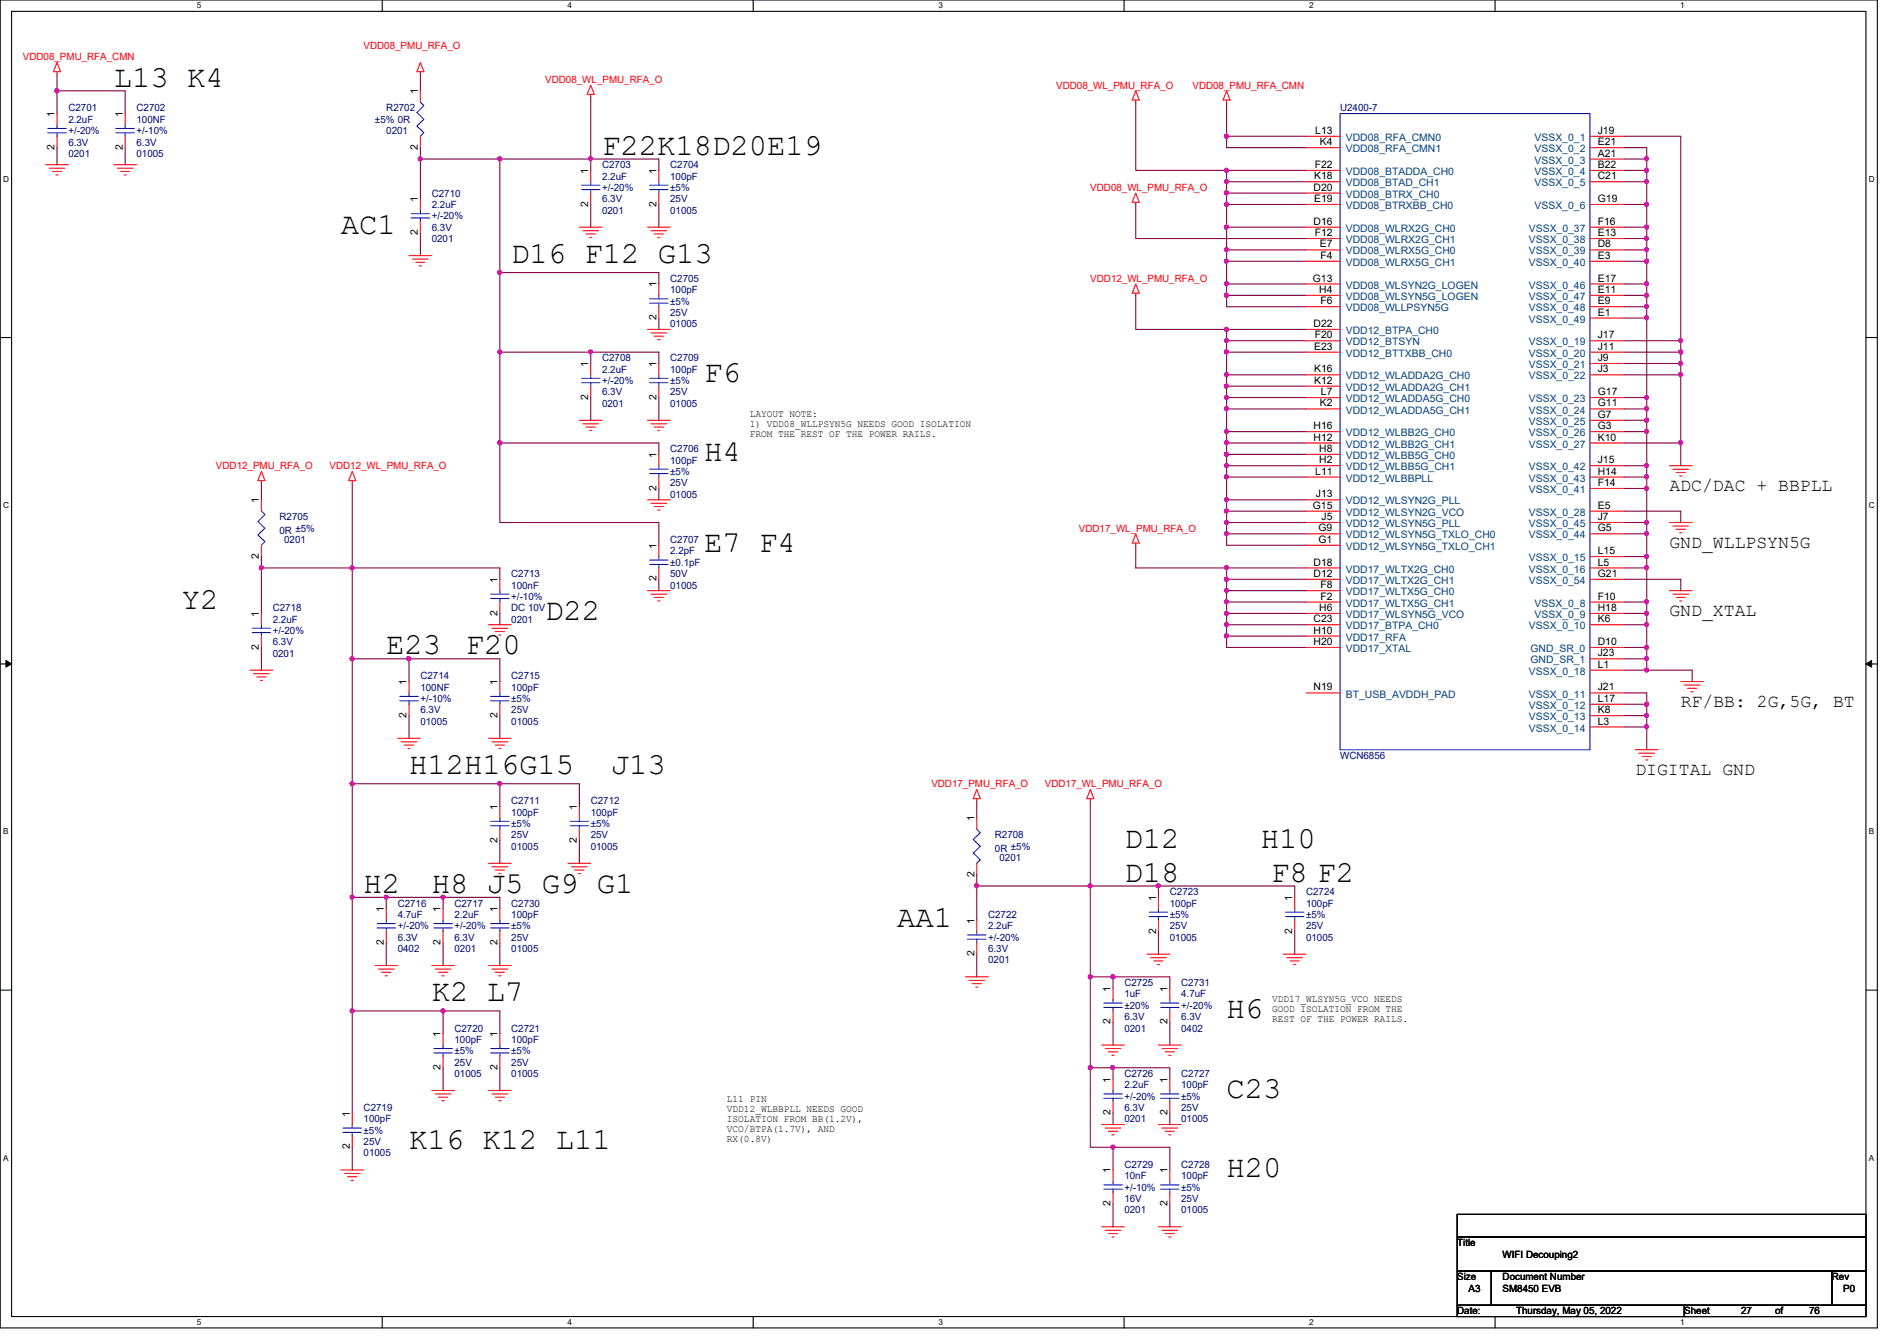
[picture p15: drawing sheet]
<svg xmlns="http://www.w3.org/2000/svg" width="297mm" height="210mm" viewBox="0 0 297 210" stroke-linecap="round" stroke-linejoin="round" font-family="sans-serif">
<defs><g id="words">
<g font-size="4.8">
<text x="17.8" y="13.5">L13 K4</text>
<text x="94.3" y="24.2">F22K18D20E19</text>
<text x="53.4" y="36.7">AC1</text>
<text x="80" y="41.1">D16 F12 G13</text>
<text x="110.3" y="59.8">F6</text>
<text x="110.3" y="72.2">H4</text>
<text x="110.3" y="86.4">E7 F4</text>
<text x="28.5" y="95.3">Y2</text>
<text x="85.4" y="97.1">D22</text>
<text x="60.5" y="102.4">E23</text>
<text x="72.9" y="102.4">F20</text>
<text x="64" y="121.1">H12H16G15</text>
<text x="95.6" y="121.1">J13</text>
<text x="176.1" y="132.7">D12</text>
<text x="197.4" y="132.7">H10</text>
<text x="56.9" y="139.8">H2</text>
<text x="67.6" y="139.8">H8 J5 G9 G1</text>
<text x="176.1" y="138">D18</text>
<text x="199" y="138">F8 F2</text>
<text x="140.5" y="145.1">AA1</text>
<text x="67.6" y="156.7">K2 L7</text>
<text x="192.1" y="159.3">H6</text>
<text x="192.1" y="171.8">C23</text>
<text x="64" y="179.8">K16 K12 L11</text>
<text x="192.1" y="184.2">H20</text>
</g>
<g font-size="2.8">
<text x="261.4" y="76.9">ADC/DAC + BBPLL</text>
<text x="261.4" y="85.8">GND_WLLPSYN5G</text>
<text x="261.4" y="96.5">GND_XTAL</text>
<text x="263.2" y="110.7">RF/BB: 2G,5G, BT</text>
<text x="256.1" y="121.4">DIGITAL GND</text>
</g>
<g font-size="1.6" fill="#f00">
<text x="3.6" y="9.4">VDD08_PMU_RFA_CMN</text>
<text x="56.9" y="7.7">VDD08_PMU_RFA_O</text>
<text x="85.4" y="13">VDD08_WL_PMU_RFA_O</text>
<text x="165.4" y="13.9">VDD08_WL_PMU_RFA_O</text>
<text x="186.7" y="13.9">VDD08_PMU_RFA_CMN</text>
<text x="170.7" y="29.9">VDD08_WL_PMU_RFA_O</text>
<text x="170.7" y="44.1">VDD12_WL_PMU_RFA_O</text>
<text x="33.8" y="73.4">VDD12_PMU_RFA_O</text>
<text x="51.6" y="73.4">VDD12_WL_PMU_RFA_O</text>
<text x="168.9" y="83.2">VDD17_WL_PMU_RFA_O</text>
<text x="145.8" y="123.2">VDD17_PMU_RFA_O</text>
<text x="163.6" y="123.2">VDD17_WL_PMU_RFA_O</text>
</g>
<g font-size="1.6" fill="#000080">
<text x="10.7" y="17.4">C2701</text>
<text x="21.4" y="17.4">C2702</text>
<text x="60.5" y="17.4">R2702</text>
<text x="209.8" y="17.4">U2400-7</text>
<text x="10.7" y="19.2">2.2uF</text>
<text x="10.7" y="22.8">6.3V</text>
<text x="10.7" y="21">+/-20%</text>
<text x="21.4" y="19.2">100NF</text>
<text x="21.4" y="22.8">6.3V</text>
<text x="21.4" y="21">+/-10%</text>
<text x="58.7" y="19.2">±5% 0R</text>
<text x="60.5" y="21">0201</text>
<text x="10.7" y="24.6">0201</text>
<text x="21.4" y="24.6">01005</text>
<text x="94.3" y="26.3">C2703</text>
<text x="94.3" y="28.1">2.2uF</text>
<text x="94.3" y="29.9">+/-20%</text>
<text x="104.9" y="26.3">C2704</text>
<text x="104.9" y="28.1">100pF</text>
<text x="104.9" y="29.9">±5%</text>
<text x="67.6" y="30.8">C2710</text>
<text x="67.6" y="32.6">2.2uF</text>
<text x="67.6" y="34.3">+/-20%</text>
<text x="94.3" y="33.4">0201</text>
<text x="94.3" y="31.7">6.3V</text>
<text x="104.9" y="33.4">01005</text>
<text x="104.9" y="31.7">25V</text>
<text x="67.6" y="37.9">0201</text>
<text x="67.6" y="36.1">6.3V</text>
<text x="104.9" y="44.1">C2705</text>
<text x="104.9" y="45.9">100pF</text>
<text x="104.9" y="47.7">±5%</text>
<text x="104.9" y="51.2">01005</text>
<text x="104.9" y="49.4">25V</text>
<text x="94.3" y="56.6">C2708</text>
<text x="94.3" y="58.3">2.2uF</text>
<text x="104.9" y="56.6">C2709</text>
<text x="104.9" y="58.3">100pF</text>
<text x="94.3" y="63.7">0201</text>
<text x="94.3" y="61.9">6.3V</text>
<text x="94.3" y="60.1">+/-20%</text>
<text x="104.9" y="63.7">01005</text>
<text x="104.9" y="61.9">25V</text>
<text x="104.9" y="60.1">±5%</text>
<text x="104.9" y="70.8">C2706</text>
<text x="104.9" y="72.6">100pF</text>
<text x="104.9" y="77.9">01005</text>
<text x="104.9" y="76.1">25V</text>
<text x="104.9" y="74.3">±5%</text>
<text x="43.8" y="81.4">R2705</text>
<text x="43.8" y="83.6">0R ±5%</text>
<text x="44.5" y="85">0201</text>
<text x="104.9" y="85">C2707</text>
<text x="104.9" y="86.8">2.2pF</text>
<text x="104.9" y="88.6">±0.1pF</text>
<text x="42.7" y="95.7">C2718</text>
<text x="80" y="90.3">C2713</text>
<text x="80" y="92.1">100nF</text>
<text x="80" y="95.7">DC 10V</text>
<text x="80" y="93.9">+/-10%</text>
<text x="104.9" y="92.1">01005</text>
<text x="104.9" y="90.3">50V</text>
<text x="42.7" y="97.5">2.2uF</text>
<text x="42.7" y="101">6.3V</text>
<text x="42.7" y="99.2">+/-20%</text>
<text x="80" y="97.5">0201</text>
<text x="42.7" y="102.8">0201</text>
<text x="65.8" y="106.3">C2714</text>
<text x="80" y="106.3">C2715</text>
<text x="65.8" y="108.1">100NF</text>
<text x="65.8" y="113.5">01005</text>
<text x="65.8" y="111.7">6.3V</text>
<text x="65.8" y="109.9">+/-10%</text>
<text x="80" y="108.1">100pF</text>
<text x="80" y="113.5">01005</text>
<text x="80" y="111.7">25V</text>
<text x="80" y="109.9">±5%</text>
<text x="209.8" y="118.8">WCN6856</text>
<text x="80" y="125.9">C2711</text>
<text x="92.5" y="125.9">C2712</text>
<text x="80" y="127.7">100pF</text>
<text x="80" y="131.2">25V</text>
<text x="80" y="129.5">±5%</text>
<text x="92.5" y="127.7">100pF</text>
<text x="92.5" y="131.2">25V</text>
<text x="92.5" y="129.5">±5%</text>
<text x="155.8" y="131.2">R2708</text>
<text x="80" y="133">01005</text>
<text x="92.5" y="133">01005</text>
<text x="155.8" y="133.3">0R ±5%</text>
<text x="156.5" y="134.8">0201</text>
<text x="62.3" y="141.9">C2716</text>
<text x="62.3" y="143.7">4.7uF</text>
<text x="71.2" y="141.9">C2717</text>
<text x="71.2" y="143.7">2.2uF</text>
<text x="80" y="141.9">C2730</text>
<text x="80" y="143.7">100pF</text>
<text x="154.7" y="143.7">C2722</text>
<text x="183.2" y="140.1">C2723</text>
<text x="183.2" y="141.9">100pF</text>
<text x="183.2" y="143.7">±5%</text>
<text x="204.5" y="140.1">C2724</text>
<text x="204.5" y="141.9">100pF</text>
<text x="204.5" y="143.7">±5%</text>
<text x="62.3" y="149">0402</text>
<text x="62.3" y="147.2">6.3V</text>
<text x="62.3" y="145.5">+/-20%</text>
<text x="71.2" y="149">0201</text>
<text x="71.2" y="147.2">6.3V</text>
<text x="71.2" y="145.5">+/-20%</text>
<text x="80" y="149">01005</text>
<text x="80" y="147.2">25V</text>
<text x="80" y="145.5">±5%</text>
<text x="154.7" y="145.5">2.2uF</text>
<text x="154.7" y="149">6.3V</text>
<text x="154.7" y="147.2">+/-20%</text>
<text x="183.2" y="147.2">01005</text>
<text x="183.2" y="145.5">25V</text>
<text x="204.5" y="147.2">01005</text>
<text x="204.5" y="145.5">25V</text>
<text x="154.7" y="150.8">0201</text>
<text x="176.1" y="154.3">C2725</text>
<text x="185" y="154.3">C2731</text>
<text x="71.2" y="161.5">C2720</text>
<text x="80" y="161.5">C2721</text>
<text x="176.1" y="156.1">1uF</text>
<text x="176.1" y="161.5">0201</text>
<text x="176.1" y="159.7">6.3V</text>
<text x="176.1" y="157.9">±20%</text>
<text x="185" y="156.1">4.7uF</text>
<text x="185" y="161.5">0402</text>
<text x="185" y="159.7">6.3V</text>
<text x="185" y="157.9">+/-20%</text>
<text x="71.2" y="163.2">100pF</text>
<text x="71.2" y="166.8">25V</text>
<text x="71.2" y="165">±5%</text>
<text x="80" y="163.2">100pF</text>
<text x="80" y="166.8">25V</text>
<text x="80" y="165">±5%</text>
<text x="56.9" y="173.9">C2719</text>
<text x="71.2" y="168.6">01005</text>
<text x="80" y="168.6">01005</text>
<text x="176.1" y="168.6">C2726</text>
<text x="176.1" y="170.3">2.2uF</text>
<text x="176.1" y="173.9">6.3V</text>
<text x="176.1" y="172.1">+/-20%</text>
<text x="185" y="168.6">C2727</text>
<text x="185" y="170.3">100pF</text>
<text x="185" y="173.9">25V</text>
<text x="185" y="172.1">±5%</text>
<text x="56.9" y="175.7">100pF</text>
<text x="56.9" y="179.2">25V</text>
<text x="56.9" y="177.5">±5%</text>
<text x="176.1" y="175.7">0201</text>
<text x="185" y="175.7">01005</text>
<text x="56.9" y="181">01005</text>
<text x="176.1" y="182.8">C2729</text>
<text x="176.1" y="184.6">10nF</text>
<text x="185" y="182.8">C2728</text>
<text x="185" y="184.6">100pF</text>
<text x="176.1" y="189.9">0201</text>
<text x="176.1" y="188.1">16V</text>
<text x="176.1" y="186.4">+/-10%</text>
<text x="185" y="189.9">01005</text>
<text x="185" y="188.1">25V</text>
<text x="185" y="186.4">±5%</text>
</g>
<g font-size="1.6">
<text x="65.4" y="14.8" transform="rotate(-90 65.4 14.8)">1</text>
<text x="8.5" y="23.5" transform="rotate(-90 8.5 23.5)">2</text>
<text x="8.5" y="18.3" transform="rotate(-90 8.5 18.3)">1</text>
<text x="19.2" y="23.5" transform="rotate(-90 19.2 23.5)">2</text>
<text x="19.2" y="18.3" transform="rotate(-90 19.2 18.3)">1</text>
<text x="65.4" y="23.5" transform="rotate(-90 65.4 23.5)">2</text>
<text x="205.9" y="21">L13</text>
<text x="206.7" y="22.7">K4</text>
<text x="250.2" y="21">J19</text>
<text x="250.2" y="22.7">E21</text>
<text x="92.1" y="27.2" transform="rotate(-90 92.1 27.2)">1</text>
<text x="102.8" y="27.2" transform="rotate(-90 102.8 27.2)">1</text>
<text x="205.7" y="29.8">D20</text>
<text x="205.8" y="28.1">K18</text>
<text x="205.9" y="26.3">F22</text>
<text x="250.2" y="24.5">A21</text>
<text x="250.2" y="26.3">B22</text>
<text x="250.2" y="28.1">C21</text>
<text x="65.4" y="31.7" transform="rotate(-90 65.4 31.7)">1</text>
<text x="92.1" y="32.3" transform="rotate(-90 92.1 32.3)">2</text>
<text x="102.8" y="32.3" transform="rotate(-90 102.8 32.3)">2</text>
<text x="205.7" y="35.2">D16</text>
<text x="205.8" y="31.6">E19</text>
<text x="250.2" y="35.2">F16</text>
<text x="250.2" y="31.6">G19</text>
<text x="65.4" y="36.8" transform="rotate(-90 65.4 36.8)">2</text>
<text x="205.9" y="37">F12</text>
<text x="206.7" y="38.7">E7</text>
<text x="206.8" y="40.5">F4</text>
<text x="250.2" y="37">E13</text>
<text x="250.2" y="38.7">D8</text>
<text x="250.2" y="40.5">E3</text>
<text x="102.8" y="45" transform="rotate(-90 102.8 45)">1</text>
<text x="205.6" y="44.1">G13</text>
<text x="206.6" y="45.8">H4</text>
<text x="206.8" y="47.6">F6</text>
<text x="250.2" y="44.1">E17</text>
<text x="250.2" y="45.8">E11</text>
<text x="250.2" y="47.6">E9</text>
<text x="102.8" y="50.1" transform="rotate(-90 102.8 50.1)">2</text>
<text x="205.7" y="51.2">D22</text>
<text x="205.9" y="53">F20</text>
<text x="250.2" y="49.4">E1</text>
<text x="250.2" y="53">J17</text>
<text x="92.1" y="57.4" transform="rotate(-90 92.1 57.4)">1</text>
<text x="102.8" y="57.4" transform="rotate(-90 102.8 57.4)">1</text>
<text x="205.8" y="54.7">E23</text>
<text x="205.8" y="58.3">K16</text>
<text x="250.2" y="54.7">J11</text>
<text x="250.2" y="56.5">J9</text>
<text x="250.2" y="58.3">J3</text>
<text x="92.1" y="62.6" transform="rotate(-90 92.1 62.6)">2</text>
<text x="102.8" y="62.6" transform="rotate(-90 102.8 62.6)">2</text>
<text x="117.4" y="65.2">LAYOUT NOTE:</text>
<text x="205.8" y="60.1">K12</text>
<text x="206.7" y="63.6">K2</text>
<text x="206.8" y="61.8">L7</text>
<text x="250.2" y="61.8">G17</text>
<text x="250.2" y="63.6">G11</text>
<text x="250.2" y="65.4">G7</text>
<text x="102.8" y="71.7" transform="rotate(-90 102.8 71.7)">1</text>
<text x="117.4" y="66.8">1) VDD08_WLLPSYN5G NEEDS GOOD ISOLATION</text>
<text x="117.4" y="68.4">FROM THE REST OF THE POWER RAILS.</text>
<text x="205.7" y="67.2">H16</text>
<text x="205.7" y="69">H12</text>
<text x="206.6" y="70.7">H8</text>
<text x="250.2" y="67.2">G3</text>
<text x="250.2" y="69">K10</text>
<text x="102.8" y="76.8" transform="rotate(-90 102.8 76.8)">2</text>
<text x="205.9" y="74.3">L11</text>
<text x="206" y="77.9">J13</text>
<text x="206.6" y="72.5">H2</text>
<text x="250.2" y="72.5">J15</text>
<text x="250.2" y="74.3">H14</text>
<text x="250.2" y="76.1">F14</text>
<text x="40.6" y="78.8" transform="rotate(-90 40.6 78.8)">1</text>
<text x="205.6" y="79.6">G15</text>
<text x="206.5" y="83.2">G9</text>
<text x="206.9" y="81.4">J5</text>
<text x="250.2" y="79.6">E5</text>
<text x="250.2" y="81.4">J7</text>
<text x="250.2" y="83.2">G5</text>
<text x="40.6" y="87.5" transform="rotate(-90 40.6 87.5)">2</text>
<text x="102.8" y="85.9" transform="rotate(-90 102.8 85.9)">1</text>
<text x="205.7" y="88.5">D18</text>
<text x="206.5" y="85">G1</text>
<text x="250.2" y="86.7">L15</text>
<text x="250.2" y="88.5">L5</text>
<text x="77.9" y="91.2" transform="rotate(-90 77.9 91.2)">1</text>
<text x="102.8" y="91" transform="rotate(-90 102.8 91)">2</text>
<text x="205.7" y="90.3">D12</text>
<text x="206.6" y="95.6">H6</text>
<text x="206.8" y="92.1">F8</text>
<text x="206.8" y="93.9">F2</text>
<text x="250.2" y="90.3">G21</text>
<text x="250.2" y="93.9">F10</text>
<text x="250.2" y="95.6">H18</text>
<text x="40.6" y="101.7" transform="rotate(-90 40.6 101.7)">2</text>
<text x="40.6" y="96.6" transform="rotate(-90 40.6 96.6)">1</text>
<text x="77.9" y="96.4" transform="rotate(-90 77.9 96.4)">2</text>
<text x="205.7" y="97.4">C23</text>
<text x="205.7" y="99.2">H10</text>
<text x="205.7" y="101">H20</text>
<text x="250.2" y="97.4">K6</text>
<text x="250.2" y="101">D10</text>
<text x="63.7" y="107.2" transform="rotate(-90 63.7 107.2)">1</text>
<text x="77.9" y="107.2" transform="rotate(-90 77.9 107.2)">1</text>
<text x="250.2" y="104.5">L1</text>
<text x="250.2" y="102.7">J23</text>
<text x="63.7" y="112.4" transform="rotate(-90 63.7 112.4)">2</text>
<text x="77.9" y="112.4" transform="rotate(-90 77.9 112.4)">2</text>
<text x="205.7" y="108.1">N19</text>
<text x="250.2" y="108.1">J21</text>
<text x="250.2" y="109.9">L17</text>
<text x="250.2" y="111.6">K8</text>
<text x="250.2" y="113.4">L3</text>
<text x="77.9" y="131.9" transform="rotate(-90 77.9 131.9)">2</text>
<text x="77.9" y="126.8" transform="rotate(-90 77.9 126.8)">1</text>
<text x="90.3" y="131.9" transform="rotate(-90 90.3 131.9)">2</text>
<text x="90.3" y="126.8" transform="rotate(-90 90.3 126.8)">1</text>
<text x="152.6" y="128.6" transform="rotate(-90 152.6 128.6)">1</text>
<text x="152.6" y="137.2" transform="rotate(-90 152.6 137.2)">2</text>
<text x="60.1" y="142.8" transform="rotate(-90 60.1 142.8)">1</text>
<text x="69" y="142.8" transform="rotate(-90 69 142.8)">1</text>
<text x="77.9" y="142.8" transform="rotate(-90 77.9 142.8)">1</text>
<text x="181" y="141" transform="rotate(-90 181 141)">1</text>
<text x="202.4" y="141" transform="rotate(-90 202.4 141)">1</text>
<text x="60.1" y="147.9" transform="rotate(-90 60.1 147.9)">2</text>
<text x="69" y="147.9" transform="rotate(-90 69 147.9)">2</text>
<text x="77.9" y="147.9" transform="rotate(-90 77.9 147.9)">2</text>
<text x="152.6" y="149.7" transform="rotate(-90 152.6 149.7)">2</text>
<text x="152.6" y="144.6" transform="rotate(-90 152.6 144.6)">1</text>
<text x="181" y="146.1" transform="rotate(-90 181 146.1)">2</text>
<text x="202.4" y="146.1" transform="rotate(-90 202.4 146.1)">2</text>
<text x="173.9" y="155.2" transform="rotate(-90 173.9 155.2)">1</text>
<text x="182.8" y="155.2" transform="rotate(-90 182.8 155.2)">1</text>
<text x="173.9" y="160.4" transform="rotate(-90 173.9 160.4)">2</text>
<text x="182.8" y="160.4" transform="rotate(-90 182.8 160.4)">2</text>
<text x="199.2" y="156.8">VDD17_WLSYN5G_VCO NEEDS</text>
<text x="199.2" y="158.4">GOOD ISOLATION FROM THE</text>
<text x="199.2" y="159.9">REST OF THE POWER RAILS.</text>
<text x="69" y="167.5" transform="rotate(-90 69 167.5)">2</text>
<text x="69" y="162.3" transform="rotate(-90 69 162.3)">1</text>
<text x="77.9" y="167.5" transform="rotate(-90 77.9 167.5)">2</text>
<text x="77.9" y="162.3" transform="rotate(-90 77.9 162.3)">1</text>
<text x="113.8" y="172.5">L11 PIN</text>
<text x="173.9" y="169.5" transform="rotate(-90 173.9 169.5)">1</text>
<text x="182.8" y="169.5" transform="rotate(-90 182.8 169.5)">1</text>
<text x="54.8" y="179.9" transform="rotate(-90 54.8 179.9)">2</text>
<text x="54.8" y="174.8" transform="rotate(-90 54.8 174.8)">1</text>
<text x="113.8" y="174">VDD12_WLBBPLL NEEDS GOOD</text>
<text x="113.8" y="175.6">ISOLATION FROM BB(1.2V),</text>
<text x="113.8" y="177.2">VCO/BTPA(1.7V), AND</text>
<text x="113.8" y="178.7">RX(0.8V)</text>
<text x="173.9" y="174.6" transform="rotate(-90 173.9 174.6)">2</text>
<text x="182.8" y="174.6" transform="rotate(-90 182.8 174.6)">2</text>
<text x="173.9" y="183.7" transform="rotate(-90 173.9 183.7)">1</text>
<text x="182.8" y="183.7" transform="rotate(-90 182.8 183.7)">1</text>
<text x="173.9" y="188.8" transform="rotate(-90 173.9 188.8)">2</text>
<text x="182.8" y="188.8" transform="rotate(-90 182.8 188.8)">2</text>
<text x="228.2" y="195.1">Title</text>
<text x="235.3" y="196.8">WIFI Decouping2</text>
<text x="228.2" y="200.4">Size</text>
<text x="230" y="202.2">A3</text>
<text x="235.3" y="200.4">Document Number</text>
<text x="235.3" y="202.2">SM8450 EVB</text>
<text x="286.8" y="200.4">Rev</text>
<text x="288.6" y="202.2">P0</text>
<text x="228.2" y="205.7">Date:</text>
<text x="237.4" y="205.7">Thursday, May 05, 2022</text>
<text x="263.7" y="205.7">Sheet</text>
<text x="272.6" y="205.7">27</text>
<text x="278" y="205.7">of</text>
<text x="283.3" y="205.7">76</text>
</g>
<g font-size="1.6" fill="#004080">
<text x="210.7" y="22.1">VDD08_RFA_CMN0</text>
<text x="210.7" y="23.8">VDD08_RFA_CMN1</text>
<text x="240.3" y="22.1">VSSX_0_1</text>
<text x="240.3" y="23.8">VSSX_0_2</text>
<text x="210.7" y="27.4">VDD08_BTADDA_CH0</text>
<text x="210.7" y="29.2">VDD08_BTAD_CH1</text>
<text x="240.3" y="25.6">VSSX_0_3</text>
<text x="240.3" y="27.4">VSSX_0_4</text>
<text x="240.3" y="29.2">VSSX_0_5</text>
<text x="210.7" y="30.9">VDD08_BTRX_CH0</text>
<text x="210.7" y="32.7">VDD08_BTRXBB_CH0</text>
<text x="240.3" y="32.7">VSSX_0_6</text>
<text x="210.7" y="36.3">VDD08_WLRX2G_CH0</text>
<text x="210.7" y="38.1">VDD08_WLRX2G_CH1</text>
<text x="210.7" y="39.8">VDD08_WLRX5G_CH0</text>
<text x="210.7" y="41.6">VDD08_WLRX5G_CH1</text>
<text x="239.4" y="36.3">VSSX_0_37</text>
<text x="239.4" y="38.1">VSSX_0_38</text>
<text x="239.4" y="39.8">VSSX_0_39</text>
<text x="239.4" y="41.6">VSSX_0_40</text>
<text x="210.7" y="45.2">VDD08_WLSYN2G_LOGEN</text>
<text x="210.7" y="46.9">VDD08_WLSYN5G_LOGEN</text>
<text x="239.4" y="45.2">VSSX_0_46</text>
<text x="239.4" y="46.9">VSSX_0_47</text>
<text x="210.7" y="48.7">VDD08_WLLPSYN5G</text>
<text x="210.7" y="52.3">VDD12_BTPA_CH0</text>
<text x="239.4" y="48.7">VSSX_0_48</text>
<text x="239.4" y="50.5">VSSX_0_49</text>
<text x="210.7" y="54.1">VDD12_BTSYN</text>
<text x="210.7" y="55.8">VDD12_BTTXBB_CH0</text>
<text x="210.7" y="59.4">VDD12_WLADDA2G_CH0</text>
<text x="239.4" y="54.1">VSSX_0_19</text>
<text x="239.4" y="55.8">VSSX_0_20</text>
<text x="239.4" y="57.6">VSSX_0_21</text>
<text x="239.4" y="59.4">VSSX_0_22</text>
<text x="210.7" y="61.2">VDD12_WLADDA2G_CH1</text>
<text x="210.7" y="62.9">VDD12_WLADDA5G_CH0</text>
<text x="210.7" y="64.7">VDD12_WLADDA5G_CH1</text>
<text x="239.4" y="62.9">VSSX_0_23</text>
<text x="239.4" y="64.7">VSSX_0_24</text>
<text x="210.7" y="68.3">VDD12_WLBB2G_CH0</text>
<text x="210.7" y="70.1">VDD12_WLBB2G_CH1</text>
<text x="210.7" y="71.8">VDD12_WLBB5G_CH0</text>
<text x="239.4" y="66.5">VSSX_0_25</text>
<text x="239.4" y="68.3">VSSX_0_26</text>
<text x="239.4" y="70.1">VSSX_0_27</text>
<text x="210.7" y="73.6">VDD12_WLBB5G_CH1</text>
<text x="210.7" y="75.4">VDD12_WLBBPLL</text>
<text x="239.4" y="73.6">VSSX_0_42</text>
<text x="239.4" y="75.4">VSSX_0_43</text>
<text x="239.4" y="77.2">VSSX_0_41</text>
<text x="210.7" y="79">VDD12_WLSYN2G_PLL</text>
<text x="210.7" y="80.7">VDD12_WLSYN2G_VCO</text>
<text x="210.7" y="82.5">VDD12_WLSYN5G_PLL</text>
<text x="239.4" y="80.7">VSSX_0_28</text>
<text x="239.4" y="82.5">VSSX_0_45</text>
<text x="210.7" y="84.3">VDD12_WLSYN5G_TXLO_CH0</text>
<text x="210.7" y="86.1">VDD12_WLSYN5G_TXLO_CH1</text>
<text x="210.7" y="89.6">VDD17_WLTX2G_CH0</text>
<text x="239.4" y="84.3">VSSX_0_44</text>
<text x="239.4" y="87.8">VSSX_0_15</text>
<text x="239.4" y="89.6">VSSX_0_16</text>
<text x="210.7" y="91.4">VDD17_WLTX2G_CH1</text>
<text x="210.7" y="93.2">VDD17_WLTX5G_CH0</text>
<text x="210.7" y="95">VDD17_WLTX5G_CH1</text>
<text x="239.4" y="91.4">VSSX_0_54</text>
<text x="240.3" y="95">VSSX_0_8</text>
<text x="210.7" y="96.7">VDD17_WLSYN5G_VCO</text>
<text x="210.7" y="98.5">VDD17_BTPA_CH0</text>
<text x="210.7" y="100.3">VDD17_RFA</text>
<text x="239.4" y="98.5">VSSX_0_10</text>
<text x="240.3" y="96.7">VSSX_0_9</text>
<text x="210.7" y="102.1">VDD17_XTAL</text>
<text x="239.4" y="105.6">VSSX_0_18</text>
<text x="239.6" y="102.1">GND_SR_0</text>
<text x="239.6" y="103.8">GND_SR_1</text>
<text x="210.7" y="109.2">BT_USB_AVDDH_PAD</text>
<text x="239.4" y="109.2">VSSX_0_11</text>
<text x="239.4" y="111">VSSX_0_12</text>
<text x="239.4" y="112.7">VSSX_0_13</text>
<text x="239.4" y="114.5">VSSX_0_14</text>
</g>
<g font-size="1.3">
<text x="30.8" y="1.3">5</text>
<text x="88.9" y="1.3">4</text>
<text x="146.9" y="1.3">3</text>
<text x="205" y="1.3">2</text>
<text x="263.1" y="1.3">1</text>
<text x=".5" y="28.4">D</text>
<text x="292.6" y="28.4">D</text>
<text x=".5" y="79.5">C</text>
<text x="292.6" y="79.5">C</text>
<text x=".5" y="130.6">B</text>
<text x="292.6" y="130.6">B</text>
<text x=".5" y="181.7">A</text>
<text x="292.6" y="181.7">A</text>
<text x="30.8" y="207.4">5</text>
<text x="88.9" y="207.4">4</text>
<text x="146.9" y="207.4">3</text>
<text x="205" y="207.4">2</text>
<text x="263.1" y="207.4">1</text>
</g>
</g></defs>
<path d="M0 0h294v207.9h-294zM1.8 1.8h290.4v204.3h-290.4z" fill="none" stroke="#000" stroke-width=".17"/>
<g fill="#fff">
<path d="M30.8 .2h.7v1.4h-.7z"/>
<path d="M30.8 206.2h.7v1.4h-.7z"/>
</g>
<path d="M59.9 0v1.8M59.9 206.1v1.8" fill="none" stroke="#000" stroke-width=".17"/>
<g fill="#fff">
<path d="M88.9 .2h.6v1.4h-.6z"/>
<path d="M88.9 206.2h.6v1.4h-.6z"/>
</g>
<path d="M117.9 0v1.8M117.9 206.1v1.8" fill="none" stroke="#000" stroke-width=".17"/>
<g fill="#fff">
<path d="M146.9 .2h.7v1.4h-.7z"/>
<path d="M146.9 206.2h.7v1.4h-.7z"/>
</g>
<path d="M176 0v1.8M176 206.1v1.8" fill="none" stroke="#000" stroke-width=".17"/>
<g fill="#fff">
<path d="M205 .2h.7v1.4h-.7z"/>
<path d="M205 206.2h.7v1.4h-.7z"/>
</g>
<path d="M234.1 0v1.8M234.1 206.1v1.8" fill="none" stroke="#000" stroke-width=".17"/>
<g fill="#fff">
<path d="M263.1 .2h.7v1.4h-.7z"/>
<path d="M263.1 206.2h.7v1.4h-.7z"/>
<path d="M.5 27.3h.9v1.4h-.9z"/>
<path d="M292.6 27.3h.9v1.4h-.9z"/>
<path d="M.5 78.4h.9v1.4h-.9z"/>
<path d="M292.6 78.4h.9v1.4h-.9z"/>
</g>
<path d="M0 52.8h1.8M292.2 52.8h1.8" fill="none" stroke="#000" stroke-width=".17"/>
<g fill="#fff">
<path d="M.5 129.5h.8v1.4h-.8z"/>
<path d="M292.6 129.5h.9v1.4h-.9z"/>
</g>
<path d="M0 103.9h1.8M292.2 103.9h1.8" fill="none" stroke="#000" stroke-width=".17"/>
<path d="M.9 103.4l.9 .5-.9 .5zM292.2 103.9l.9-.5v1z" fill="#000"/>
<path d="M.9 103.4l.9 .5-.9 .5zM292.2 103.9l.9-.5v1z" fill="none" stroke="#000" stroke-width=".16"/>
<g fill="#fff">
<path d="M.5 180.5h.8v1.4h-.8z"/>
<path d="M292.6 180.5h.9v1.4h-.9z"/>
</g>
<path d="M0 155h1.8M292.2 155h1.8M228.2 190.1h64v3.5h-64zM228.2 193.6h64v5.4h-64zM228.2 199h5.3v5.3h-5.3zM233.5 199h53.3v5.3h-53.3zM286.8 199h5.4v5.3h-5.4zM228.2 204.3h35.5v1.8h-35.5zM263.7 204.3h28.5v1.8h-28.5z" fill="none" stroke="#000" stroke-width=".17"/>
<g fill="none" stroke="#f00" stroke-width=".17">
<path d="M8.9 11.2v.4M8.9 17.8v1.8M8.9 9.8l.6 1.4h-1.1zM19.6 17.8v1.8M65.8 11.2v.4M65.8 14.2v1.8M65.8 9.8l.6 1.4h-1.1zM92.5 14.8v.3M92.5 13.3l.5 1.5h-1.1zM177.8 15.7v.3M177.8 14.2l.6 1.5h-1.1zM192.1 15.7v.3"/>
<path d="M192.1 14.2l.5 1.5h-1.1zM7.2 25.8h3.5M7.7 26.3h2.5M8.2 26.8h1.4M8.8 27.4h.3M8.9 21.3v1.8M17.8 25.8h3.6M18.4 26.3h2.4M18.9 26.8h1.4M19.4 27.4h.4M19.6 21.3v1.8M65.8 21.3v1.8"/>
<path d="M65.8 31.1v1.8M65.8 34.7v1.7M90.7 35.6h3.6M91.3 36.1h2.4M91.8 36.6h1.4M92.3 37.2h.4M92.5 26.7v1.7M92.5 30.2v1.8M101.4 35.6h3.5M101.9 36.1h2.5M102.4 36.6h1.5M103 37.2h.3"/>
<path d="M103.2 26.7v1.7M103.2 30.2v1.8M177.8 31.7v.3M177.8 30.2l.6 1.5h-1.1zM204.5 21.3h5.3M204.5 23.1h5.3M204.5 26.7h5.3M204.5 28.4h5.3M204.5 30.2h5.3M204.5 32h5.3M204.5 35.6h5.3M204.5 37.3h5.3"/>
<path d="M204.5 39.1h5.3M249 21.3h5.3M249 23.1h5.3M249 24.9h5.3M249 26.7h5.3M249 28.4h5.3M249 32h5.3M249 35.6h5.3M249 37.3h5.3M249 39.1h5.3M64 40h3.6M64.6 40.6h2.5"/>
<path d="M65.1 41.1h1.4M65.7 41.6h.3M92.5 56.9v1.8M101.4 51.6h3.5M101.9 52.1h2.5M102.4 52.6h1.5M103 53.2h.3M103.2 56.9v1.8M103.2 44.4v1.8M103.2 48v1.8M177.8 45.9v.3M177.8 44.5l.6 1.4h-1.1z"/>
<path d="M204.5 40.9h5.3M204.5 44.4h5.3M204.5 46.2h5.3M204.5 48h5.3M204.5 51.6h5.3M204.5 53.3h5.3M204.5 55.1h5.3M204.5 58.7h5.3M249 40.9h5.3M249 44.4h5.3M249 46.2h5.3M249 48h5.3"/>
<path d="M249 49.8h5.3M249 53.3h5.3M249 55.1h5.3M249 56.9h5.3M249 58.7h5.3M40.9 75.2v.4M40.9 78.2v1.8M40.9 73.8l.6 1.4h-1.1zM55.2 75.2v.4M55.2 73.8l.5 1.4h-1.1zM90.7 65.8h3.6M91.3 66.3h2.4"/>
<path d="M91.8 66.8h1.4M92.3 67.4h.4M92.5 60.5v1.7M101.4 65.8h3.5M101.4 78.2h3.5M101.9 66.3h2.5M101.9 78.8h2.5M102.4 66.8h1.5M102.4 79.3h1.5M103 67.4h.3M103 79.8h.3M103.2 60.5v1.7"/>
<path d="M103.2 71.1v1.8M103.2 74.7v1.8M204.5 60.5h5.3M204.5 62.2h5.3M204.5 64h5.3M204.5 67.6h5.3M204.5 69.3h5.3M204.5 71.1h5.3M204.5 72.9h5.3M204.5 74.7h5.3M204.5 78.2h5.3M249 62.2h5.3"/>
<path d="M249 64h5.3M249 65.8h5.3M249 67.6h5.3M249 69.3h5.3M249 72.9h5.3M249 74.7h5.3M249 76.5h5.3M261.4 72.9h3.6M262 73.4h2.4M262.5 74h1.4M263 74.5h.4M40.9 85.3v1.8"/>
<path d="M40.9 96v1.8M40.9 99.6v1.7M76.5 97.8h3.5M77 98.3h2.5M77.6 98.8h1.4M78.1 99.4h.3M78.3 90.7v1.8M78.3 94.2v1.8M101.4 92.5h3.5M101.9 93h2.5M102.4 93.5h1.5M103 94.1h.3"/>
<path d="M103.2 85.3v1.8M103.2 88.9v1.8M177.8 85v.3M177.8 83.6l.6 1.4h-1.1zM204.5 80h5.3M204.5 81.8h5.3M204.5 83.6h5.3M204.5 85.3h5.3M204.5 88.9h5.3M204.5 90.7h5.3M204.5 92.5h5.3M204.5 94.2h5.3"/>
<path d="M204.5 96h5.3M204.5 97.8h5.3M204.5 99.6h5.3M249 80h5.3M249 81.8h5.3M249 83.6h5.3M249 87.1h5.3M249 88.9h5.3M249 90.7h5.3M249 94.2h5.3M249 96h5.3M249 97.8h5.3"/>
<path d="M261.4 81.8h3.6M261.4 92.5h3.6M262 82.3h2.4M262 93h2.4M262.5 82.8h1.4M262.5 93.5h1.4M263 83.4h.4M263 94.1h.4M39.2 104.9h3.5M39.7 105.5h2.5M40.2 106h1.5M40.8 106.5h.3"/>
<path d="M62.3 115.6h3.5M62.8 116.1h2.5M63.3 116.6h1.5M63.9 117.2h.3M64 106.7v1.8M64 110.2v1.8M76.5 115.6h3.5M77 116.1h2.5M77.6 116.6h1.4M78.1 117.2h.3M78.3 106.7v1.8M78.3 110.2v1.8"/>
<path d="M204.5 101.3h5.3M204.5 108.5h5.3M249 101.3h5.3M249 103.1h5.3M249 104.9h5.3M249 108.5h5.3M249 110.2h5.3M249 112h5.3M249 113.8h5.3M256.1 117.3h3.5M256.6 117.9h2.5M257.1 118.4h1.5"/>
<path d="M257.7 119h.3M263.2 106.7h3.5M263.7 107.2h2.5M264.2 107.7h1.5M264.8 108.3h.3M76.5 135.1h3.5M77 135.7h2.5M77.6 136.2h1.4M78.1 136.7h.3M78.3 126.2v1.8M78.3 129.8v1.8M88.9 135.1h3.6"/>
<path d="M89.5 135.7h2.4M90 136.2h1.4M90.5 136.7h.4M90.7 126.2v1.8M90.7 129.8v1.8M152.9 125v.3M152.9 128v1.8M152.9 135.1v1.8M152.9 123.6l.6 1.4h-1.1zM170.7 125v.3M170.7 123.6l.6 1.4h-1.1zM58.7 151.1h3.6"/>
<path d="M59.3 151.7h2.4M59.8 152.2h1.4M60.3 152.7h.4M60.5 142.2v1.8M60.5 145.8v1.8M67.6 151.1h3.6M68.2 151.7h2.4M68.7 152.2h1.4M69.2 152.7h.4M69.4 142.2v1.8M69.4 145.8v1.8M76.5 151.1h3.5"/>
<path d="M77 151.7h2.5M77.6 152.2h1.4M78.1 152.7h.3M78.3 142.2v1.8M78.3 145.8v1.8M151.2 152.9h3.5M151.7 153.5h2.5M152.2 154h1.5M152.8 154.5h.3M152.9 144v1.8M152.9 147.6v1.8M174.3 154.7v1.8"/>
<path d="M174.3 158.2v1.8M179.6 149.4h3.6M180.2 149.9h2.4M180.7 150.4h1.4M181.2 151h.4M181.4 140.5v1.7M181.4 144v1.8M183.2 154.7v1.8M183.2 158.2v1.8M201 149.4h3.5M201.5 149.9h2.5M202 150.4h1.5"/>
<path d="M202.6 151h.3M202.7 140.5v1.7M202.7 144v1.8M55.2 174.2v1.8M55.2 177.8v1.8M67.6 170.7h3.6M68.2 171.2h2.4M68.7 171.7h1.4M69.2 172.3h.4M69.4 161.8v1.8M69.4 165.4v1.7M76.5 170.7h3.5"/>
<path d="M77 171.2h2.5M77.6 171.7h1.4M78.1 172.3h.3M78.3 161.8v1.8M78.3 165.4v1.7M172.5 163.6h3.6M172.5 176h3.6M173.1 164.1h2.4M173.1 176.6h2.4M173.6 164.6h1.4M173.6 177.1h1.4M174.1 165.2h.4"/>
<path d="M174.1 177.6h.4M174.3 168.9v1.8M174.3 172.5v1.7M181.4 163.6h3.6M181.4 176h3.6M181.9 164.1h2.5M181.9 176.6h2.5M182.5 164.6h1.4M182.5 177.1h1.4M183 165.2h.3M183 177.6h.3M183.2 168.9v1.8"/>
<path d="M183.2 172.5v1.7M53.4 183.1h3.5M53.9 183.7h2.5M54.4 184.2h1.5M55 184.7h.3M172.5 192h3.6M173.1 192.6h2.4M173.6 193.1h1.4M174.1 193.6h.4M174.3 183.1v1.8M174.3 186.7v1.8M181.4 192h3.6"/>
<path d="M181.9 192.6h2.5M182.5 193.1h1.4M183 193.6h.3M183.2 183.1v1.8M183.2 186.7v1.8"/>
</g>
<g fill="none" stroke="#00f" stroke-width=".17">
<path d="M8.9 19.6v.5M19.6 19.6v.5M65.8 16l.6 .6-1.1 1 1.1 1.1-1.1 1 1.1 1.1-.6 .5M209.8 17.8h39.2v99.5h-39.2zM7.5 20.1h2.9M7.5 20.8h2.9M8.9 20.8v.5M18.2 20.1h2.8M18.2 20.8h2.8M19.6 20.8v.5M64.4 33.4h2.9M64.4 34.1h2.9"/>
<path d="M65.8 32.9v.5M65.8 34.1v.6M91.1 29h2.8M91.1 29.7h2.8M92.5 28.4v.6M92.5 29.7v.5M101.7 29h2.9M101.7 29.7h2.9M103.2 28.4v.6M103.2 29.7v.5M91.1 59.2h2.8M91.1 59.9h2.8"/>
<path d="M92.5 58.7v.5M92.5 59.9v.6M101.7 59.2h2.9M101.7 59.9h2.9M101.7 46.8h2.9M101.7 47.5h2.9M103.2 58.7v.5M103.2 59.9v.6M103.2 46.2v.6M103.2 47.5v.5M101.7 73.4h2.9M101.7 74.1h2.9"/>
<path d="M103.2 72.9v.5M103.2 74.1v.6M39.5 98.3h2.9M39.5 99h2.9M40.9 80l.6 .6-1.1 1 1.1 1.1-1.1 1 1.1 1.1-.6 .5M40.9 97.8v.5M40.9 99v.6M76.8 93h2.9M76.8 93.7h2.9M78.3 92.5v.5M78.3 93.7v.5M101.7 87.7h2.9"/>
<path d="M101.7 88.3h2.9M103.2 87.1v.6M103.2 88.3v.6M62.6 109h2.9M62.6 109.7h2.9M64 108.5v.5M64 109.7v.5M76.8 109h2.9M76.8 109.7h2.9M78.3 108.5v.5M78.3 109.7v.5M76.8 128.6h2.9"/>
<path d="M76.8 129.2h2.9M78.3 128v.6M78.3 129.2v.6M89.3 128.6h2.9M89.3 129.2h2.9M90.7 128v.6M90.7 129.2v.6M152.9 129.8l.6 .5-1.1 1.1 1.1 1.1-1.1 1 1.1 1.1-.6 .5M59.1 144.6h2.8M59.1 145.2h2.8M60.5 144v.6M60.5 145.2v.6"/>
<path d="M67.9 144.6h2.9M67.9 145.2h2.9M69.4 144v.6M69.4 145.2v.6M76.8 144.6h2.9M76.8 145.2h2.9M78.3 144v.6M78.3 145.2v.6M151.5 146.3h2.9M151.5 147h2.9M152.9 145.8v.5M152.9 147v.6"/>
<path d="M172.8 157h2.9M172.8 157.7h2.9M174.3 156.5v.5M174.3 157.7v.5M180 142.8h2.8M180 143.5h2.8M181.4 142.2v.6M181.4 143.5v.5M181.7 157h2.9M181.7 157.7h2.9M183.2 156.5v.5M183.2 157.7v.5"/>
<path d="M201.3 142.8h2.9M201.3 143.5h2.9M202.7 142.2v.6M202.7 143.5v.5M53.7 176.6h2.9M53.7 177.2h2.9M55.2 176v.6M55.2 177.2v.6M67.9 164.1h2.9M67.9 164.8h2.9M69.4 163.6v.5M69.4 164.8v.6"/>
<path d="M76.8 164.1h2.9M76.8 164.8h2.9M78.3 163.6v.5M78.3 164.8v.6M172.8 171.2h2.9M172.8 171.9h2.9M174.3 170.7v.5M174.3 171.9v.6M181.7 171.2h2.9M181.7 171.9h2.9M183.2 170.7v.5M183.2 171.9v.6"/>
<path d="M172.8 185.5h2.9M172.8 186.1h2.9M174.3 184.9v.6M174.3 186.1v.6M181.7 185.5h2.9M181.7 186.1h2.9M183.2 184.9v.6M183.2 186.1v.6"/>
</g>
<path d="M192.1 16v5.3h12.4" fill="none" stroke="#800040" stroke-width=".17"/>
<circle cx="192" cy="21.3" r=".32" fill="#f0f"/>
<circle cx="192" cy="21.3" r=".32" fill="none" stroke="#f0f" stroke-width=".17"/>
<path d="M192.1 21.3v1.8h12.4M254.3 23.1h3.5v1.8" fill="none" stroke="#800040" stroke-width=".17"/>
<circle cx="257.8" cy="24.9" r=".32" fill="#f0f"/>
<circle cx="257.8" cy="24.9" r=".32" fill="none" stroke="#f0f" stroke-width=".17"/>
<path d="M254.3 24.9h3.5v1.8M254.3 26.7h3.5M257.8 26.7v1.7" fill="none" stroke="#800040" stroke-width=".17"/>
<circle cx="257.8" cy="28.4" r=".32" fill="#f0f"/>
<circle cx="257.8" cy="28.4" r=".32" fill="none" stroke="#f0f" stroke-width=".17"/>
<circle cx="257.8" cy="26.6" r=".32" fill="#f0f"/>
<circle cx="257.8" cy="26.6" r=".32" fill="none" stroke="#f0f" stroke-width=".17"/>
<path d="M254.3 28.4h3.5v3.6h-3.5" fill="none" stroke="#800040" stroke-width=".17"/>
<circle cx="257.8" cy="32" r=".32" fill="#f0f"/>
<circle cx="257.8" cy="32" r=".32" fill="none" stroke="#f0f" stroke-width=".17"/>
<path d="M254.3 37.3h3.5M257.8 32v3.6" fill="none" stroke="#800040" stroke-width=".17"/>
<circle cx="257.8" cy="37.3" r=".32" fill="#f0f"/>
<circle cx="257.8" cy="37.3" r=".32" fill="none" stroke="#f0f" stroke-width=".17"/>
<path d="M254.3 39.1h3.5M257.8 37.3v1.8M257.8 39.1v1.8" fill="none" stroke="#800040" stroke-width=".17"/>
<circle cx="257.8" cy="40.9" r=".32" fill="#f0f"/>
<circle cx="257.8" cy="40.9" r=".32" fill="none" stroke="#f0f" stroke-width=".17"/>
<circle cx="257.8" cy="39.1" r=".32" fill="#f0f"/>
<circle cx="257.8" cy="39.1" r=".32" fill="none" stroke="#f0f" stroke-width=".17"/>
<path d="M254.3 40.9h3.5v3.5" fill="none" stroke="#800040" stroke-width=".17"/>
<circle cx="257.8" cy="44.4" r=".32" fill="#f0f"/>
<circle cx="257.8" cy="44.4" r=".32" fill="none" stroke="#f0f" stroke-width=".17"/>
<path d="M254.3 46.2h3.5" fill="none" stroke="#800040" stroke-width=".17"/>
<circle cx="257.8" cy="46.2" r=".32" fill="#f0f"/>
<circle cx="257.8" cy="46.2" r=".32" fill="none" stroke="#f0f" stroke-width=".17"/>
<path d="M254.3 48h3.5M257.8 46.2v1.8M257.8 48v1.8" fill="none" stroke="#800040" stroke-width=".17"/>
<circle cx="257.8" cy="48" r=".32" fill="#f0f"/>
<circle cx="257.8" cy="48" r=".32" fill="none" stroke="#f0f" stroke-width=".17"/>
<path d="M254.3 49.8h3.5v12.4" fill="none" stroke="#800040" stroke-width=".17"/>
<circle cx="257.8" cy="49.8" r=".32" fill="#f0f"/>
<circle cx="257.8" cy="49.8" r=".32" fill="none" stroke="#f0f" stroke-width=".17"/>
<circle cx="257.8" cy="62.2" r=".32" fill="#f0f"/>
<circle cx="257.8" cy="62.2" r=".32" fill="none" stroke="#f0f" stroke-width=".17"/>
<path d="M254.3 64h3.5v1.8M254.3 65.8h3.5M257.8 65.8v1.8" fill="none" stroke="#800040" stroke-width=".17"/>
<circle cx="257.8" cy="67.5" r=".32" fill="#f0f"/>
<circle cx="257.8" cy="67.5" r=".32" fill="none" stroke="#f0f" stroke-width=".17"/>
<circle cx="257.8" cy="65.8" r=".32" fill="#f0f"/>
<circle cx="257.8" cy="65.8" r=".32" fill="none" stroke="#f0f" stroke-width=".17"/>
<path d="M254.3 67.6h3.5v5.3M254.3 76.5h3.5v5.3" fill="none" stroke="#800040" stroke-width=".17"/>
<circle cx="257.8" cy="76.4" r=".32" fill="#f0f"/>
<circle cx="257.8" cy="76.4" r=".32" fill="none" stroke="#f0f" stroke-width=".17"/>
<circle cx="257.8" cy="81.8" r=".32" fill="#f0f"/>
<circle cx="257.8" cy="81.8" r=".32" fill="none" stroke="#f0f" stroke-width=".17"/>
<path d="M254.3 87.1h3.5v1.8" fill="none" stroke="#800040" stroke-width=".17"/>
<circle cx="257.8" cy="87.1" r=".32" fill="#f0f"/>
<circle cx="257.8" cy="87.1" r=".32" fill="none" stroke="#f0f" stroke-width=".17"/>
<path d="M254.3 97.8h3.5" fill="none" stroke="#800040" stroke-width=".17"/>
<circle cx="257.8" cy="97.8" r=".32" fill="#f0f"/>
<circle cx="257.8" cy="97.8" r=".32" fill="none" stroke="#f0f" stroke-width=".17"/>
<path d="M257.8 97.8v3.5h-3.5M257.8 101.3v1.8" fill="none" stroke="#800040" stroke-width=".17"/>
<circle cx="257.8" cy="103.1" r=".32" fill="#f0f"/>
<circle cx="257.8" cy="103.1" r=".32" fill="none" stroke="#f0f" stroke-width=".17"/>
<circle cx="257.8" cy="101.3" r=".32" fill="#f0f"/>
<circle cx="257.8" cy="101.3" r=".32" fill="none" stroke="#f0f" stroke-width=".17"/>
<path d="M254.3 103.1h3.5v1.8M254.3 108.5h3.5v1.7M254.3 110.2h3.5M257.8 110.2v1.8" fill="none" stroke="#800040" stroke-width=".17"/>
<circle cx="257.8" cy="110.2" r=".32" fill="#f0f"/>
<circle cx="257.8" cy="110.2" r=".32" fill="none" stroke="#f0f" stroke-width=".17"/>
<path d="M254.3 112h3.5v1.8" fill="none" stroke="#800040" stroke-width=".17"/>
<circle cx="257.8" cy="113.8" r=".32" fill="#f0f"/>
<circle cx="257.8" cy="113.8" r=".32" fill="none" stroke="#f0f" stroke-width=".17"/>
<circle cx="257.8" cy="112" r=".32" fill="#f0f"/>
<circle cx="257.8" cy="112" r=".32" fill="none" stroke="#f0f" stroke-width=".17"/>
<path d="M254.3 21.3h8.9v32M254.3 55.1h8.9v1.8h-8.9M263.2 58.7v10.6M254.3 113.8h3.5v3.5" fill="none" stroke="#800040" stroke-width=".17"/>
<circle cx="263.2" cy="56.9" r=".32" fill="#f0f"/>
<circle cx="263.2" cy="56.9" r=".32" fill="none" stroke="#f0f" stroke-width=".17"/>
<path d="M263.2 56.9v1.8h-8.9" fill="none" stroke="#800040" stroke-width=".17"/>
<circle cx="263.2" cy="58.6" r=".32" fill="#f0f"/>
<circle cx="263.2" cy="58.6" r=".32" fill="none" stroke="#f0f" stroke-width=".17"/>
<path d="M263.2 80v1.8M263.2 90.7v1.8M257.8 104.9h7.2" fill="none" stroke="#800040" stroke-width=".17"/>
<circle cx="257.8" cy="104.9" r=".32" fill="#f0f"/>
<circle cx="257.8" cy="104.9" r=".32" fill="none" stroke="#f0f" stroke-width=".17"/>
<path d="M254.3 53.3h8.9v1.8M265 104.9v1.8" fill="none" stroke="#800040" stroke-width=".17"/>
<circle cx="263.2" cy="53.3" r=".32" fill="#f0f"/>
<circle cx="263.2" cy="53.3" r=".32" fill="none" stroke="#f0f" stroke-width=".17"/>
<circle cx="263.2" cy="55.1" r=".32" fill="#f0f"/>
<circle cx="263.2" cy="55.1" r=".32" fill="none" stroke="#f0f" stroke-width=".17"/>
<path d="M254.3 69.3h8.9" fill="none" stroke="#800040" stroke-width=".17"/>
<circle cx="263.2" cy="69.3" r=".32" fill="#f0f"/>
<circle cx="263.2" cy="69.3" r=".32" fill="none" stroke="#f0f" stroke-width=".17"/>
<path d="M254.3 35.6h3.5M263.2 69.3v3.6M254.3 90.7h8.9M254.3 80h8.9" fill="none" stroke="#800040" stroke-width=".17"/>
<circle cx="257.8" cy="35.5" r=".32" fill="#f0f"/>
<circle cx="257.8" cy="35.5" r=".32" fill="none" stroke="#f0f" stroke-width=".17"/>
<path d="M257.8 35.6v1.7M254.3 44.4h3.5v1.8M254.3 62.2h3.5v1.8" fill="none" stroke="#800040" stroke-width=".17"/>
<circle cx="257.8" cy="64" r=".32" fill="#f0f"/>
<circle cx="257.8" cy="64" r=".32" fill="none" stroke="#f0f" stroke-width=".17"/>
<path d="M254.3 72.9h3.5v1.8" fill="none" stroke="#800040" stroke-width=".17"/>
<circle cx="257.8" cy="72.9" r=".32" fill="#f0f"/>
<circle cx="257.8" cy="72.9" r=".32" fill="none" stroke="#f0f" stroke-width=".17"/>
<circle cx="257.8" cy="74.6" r=".32" fill="#f0f"/>
<circle cx="257.8" cy="74.6" r=".32" fill="none" stroke="#f0f" stroke-width=".17"/>
<path d="M254.3 74.7h3.5v1.8M254.3 81.8h3.5v1.8M254.3 83.6h3.5v3.5" fill="none" stroke="#800040" stroke-width=".17"/>
<circle cx="257.8" cy="83.5" r=".32" fill="#f0f"/>
<circle cx="257.8" cy="83.5" r=".32" fill="none" stroke="#f0f" stroke-width=".17"/>
<path d="M254.3 88.9h3.5v5.3" fill="none" stroke="#800040" stroke-width=".17"/>
<circle cx="257.8" cy="88.9" r=".32" fill="#f0f"/>
<circle cx="257.8" cy="88.9" r=".32" fill="none" stroke="#f0f" stroke-width=".17"/>
<circle cx="257.8" cy="94.2" r=".32" fill="#f0f"/>
<circle cx="257.8" cy="94.2" r=".32" fill="none" stroke="#f0f" stroke-width=".17"/>
<path d="M254.3 94.2h3.5v1.8" fill="none" stroke="#800040" stroke-width=".17"/>
<circle cx="257.8" cy="96" r=".32" fill="#f0f"/>
<circle cx="257.8" cy="96" r=".32" fill="none" stroke="#f0f" stroke-width=".17"/>
<path d="M192.1 26.7v1.7M192.1 48h12.4M254.3 96h3.5v1.8M254.3 104.9h3.5" fill="none" stroke="#800040" stroke-width=".17"/>
<circle cx="192" cy="28.4" r=".32" fill="#f0f"/>
<circle cx="192" cy="28.4" r=".32" fill="none" stroke="#f0f" stroke-width=".17"/>
<circle cx="192" cy="26.6" r=".32" fill="#f0f"/>
<circle cx="192" cy="26.6" r=".32" fill="none" stroke="#f0f" stroke-width=".17"/>
<path d="M177.8 16v10.7h26.7M204.5 28.4h-12.4v1.8h12.4" fill="none" stroke="#800040" stroke-width=".17"/>
<circle cx="192" cy="30.2" r=".32" fill="#f0f"/>
<circle cx="192" cy="30.2" r=".32" fill="none" stroke="#f0f" stroke-width=".17"/>
<path d="M192.1 30.2v1.8h12.4" fill="none" stroke="#800040" stroke-width=".17"/>
<circle cx="192" cy="32" r=".32" fill="#f0f"/>
<circle cx="192" cy="32" r=".32" fill="none" stroke="#f0f" stroke-width=".17"/>
<path d="M192.1 32v3.6h12.4" fill="none" stroke="#800040" stroke-width=".17"/>
<circle cx="192" cy="35.5" r=".32" fill="#f0f"/>
<circle cx="192" cy="35.5" r=".32" fill="none" stroke="#f0f" stroke-width=".17"/>
<path d="M192.1 35.6v3.5M192.1 39.1v1.8M192.1 39.1h12.4" fill="none" stroke="#800040" stroke-width=".17"/>
<circle cx="192" cy="39.1" r=".32" fill="#f0f"/>
<circle cx="192" cy="39.1" r=".32" fill="none" stroke="#f0f" stroke-width=".17"/>
<path d="M192.1 40.9h12.4" fill="none" stroke="#800040" stroke-width=".17"/>
<circle cx="192" cy="40.9" r=".32" fill="#f0f"/>
<circle cx="192" cy="40.9" r=".32" fill="none" stroke="#f0f" stroke-width=".17"/>
<path d="M192.1 40.9v3.5h12.4" fill="none" stroke="#800040" stroke-width=".17"/>
<circle cx="192" cy="44.4" r=".32" fill="#f0f"/>
<circle cx="192" cy="44.4" r=".32" fill="none" stroke="#f0f" stroke-width=".17"/>
<path d="M192.1 44.4v1.8h12.4" fill="none" stroke="#800040" stroke-width=".17"/>
<circle cx="192" cy="46.2" r=".32" fill="#f0f"/>
<circle cx="192" cy="46.2" r=".32" fill="none" stroke="#f0f" stroke-width=".17"/>
<path d="M177.8 32v5.3h26.7M192.1 46.2v1.8M204.5 88.9h-12.4v1.8h12.4M192.1 101.3h12.4" fill="none" stroke="#800040" stroke-width=".17"/>
<circle cx="192" cy="90.7" r=".32" fill="#f0f"/>
<circle cx="192" cy="90.7" r=".32" fill="none" stroke="#f0f" stroke-width=".17"/>
<path d="M192.1 90.7v1.8h12.4" fill="none" stroke="#800040" stroke-width=".17"/>
<circle cx="192" cy="92.4" r=".32" fill="#f0f"/>
<circle cx="192" cy="92.4" r=".32" fill="none" stroke="#f0f" stroke-width=".17"/>
<path d="M192.1 92.5v1.7h12.4" fill="none" stroke="#800040" stroke-width=".17"/>
<circle cx="192" cy="94.2" r=".32" fill="#f0f"/>
<circle cx="192" cy="94.2" r=".32" fill="none" stroke="#f0f" stroke-width=".17"/>
<path d="M192.1 94.2v1.8h12.4" fill="none" stroke="#800040" stroke-width=".17"/>
<circle cx="192" cy="96" r=".32" fill="#f0f"/>
<circle cx="192" cy="96" r=".32" fill="none" stroke="#f0f" stroke-width=".17"/>
<path d="M192.1 96v1.8h12.4" fill="none" stroke="#800040" stroke-width=".17"/>
<circle cx="192" cy="97.8" r=".32" fill="#f0f"/>
<circle cx="192" cy="97.8" r=".32" fill="none" stroke="#f0f" stroke-width=".17"/>
<path d="M192.1 97.8v1.8h12.4" fill="none" stroke="#800040" stroke-width=".17"/>
<circle cx="192" cy="99.5" r=".32" fill="#f0f"/>
<circle cx="192" cy="99.5" r=".32" fill="none" stroke="#f0f" stroke-width=".17"/>
<path d="M177.8 51.6h14.3v1.7M192.1 99.6v1.7M192.1 85.3h12.4" fill="none" stroke="#800040" stroke-width=".17"/>
<circle cx="192" cy="51.5" r=".32" fill="#f0f"/>
<circle cx="192" cy="51.5" r=".32" fill="none" stroke="#f0f" stroke-width=".17"/>
<path d="M177.8 46.2v5.4M192.1 51.6h12.4M204.5 53.3h-12.4v1.8" fill="none" stroke="#800040" stroke-width=".17"/>
<circle cx="192" cy="53.3" r=".32" fill="#f0f"/>
<circle cx="192" cy="53.3" r=".32" fill="none" stroke="#f0f" stroke-width=".17"/>
<circle cx="192" cy="55.1" r=".32" fill="#f0f"/>
<circle cx="192" cy="55.1" r=".32" fill="none" stroke="#f0f" stroke-width=".17"/>
<path d="M204.5 55.1h-12.4v3.6h12.4" fill="none" stroke="#800040" stroke-width=".17"/>
<circle cx="192" cy="58.6" r=".32" fill="#f0f"/>
<circle cx="192" cy="58.6" r=".32" fill="none" stroke="#f0f" stroke-width=".17"/>
<path d="M192.1 58.7v1.8h12.4" fill="none" stroke="#800040" stroke-width=".17"/>
<circle cx="192" cy="60.4" r=".32" fill="#f0f"/>
<circle cx="192" cy="60.4" r=".32" fill="none" stroke="#f0f" stroke-width=".17"/>
<path d="M192.1 60.5v1.7h12.4" fill="none" stroke="#800040" stroke-width=".17"/>
<circle cx="192" cy="62.2" r=".32" fill="#f0f"/>
<circle cx="192" cy="62.2" r=".32" fill="none" stroke="#f0f" stroke-width=".17"/>
<path d="M192.1 62.2v1.8M204.5 64h-12.4v3.6" fill="none" stroke="#800040" stroke-width=".17"/>
<circle cx="192" cy="64" r=".32" fill="#f0f"/>
<circle cx="192" cy="64" r=".32" fill="none" stroke="#f0f" stroke-width=".17"/>
<circle cx="192" cy="67.5" r=".32" fill="#f0f"/>
<circle cx="192" cy="67.5" r=".32" fill="none" stroke="#f0f" stroke-width=".17"/>
<path d="M192.1 71.1h12.4M204.5 67.6h-12.4v1.7" fill="none" stroke="#800040" stroke-width=".17"/>
<circle cx="192" cy="71.1" r=".32" fill="#f0f"/>
<circle cx="192" cy="71.1" r=".32" fill="none" stroke="#f0f" stroke-width=".17"/>
<path d="M192.1 71.1v1.8h12.4" fill="none" stroke="#800040" stroke-width=".17"/>
<circle cx="192" cy="72.9" r=".32" fill="#f0f"/>
<circle cx="192" cy="72.9" r=".32" fill="none" stroke="#f0f" stroke-width=".17"/>
<path d="M192.1 72.9v1.8h12.4" fill="none" stroke="#800040" stroke-width=".17"/>
<circle cx="192" cy="74.6" r=".32" fill="#f0f"/>
<circle cx="192" cy="74.6" r=".32" fill="none" stroke="#f0f" stroke-width=".17"/>
<path d="M192.1 74.7v3.5M204.5 78.2h-12.4v1.8" fill="none" stroke="#800040" stroke-width=".17"/>
<circle cx="192" cy="78.2" r=".32" fill="#f0f"/>
<circle cx="192" cy="78.2" r=".32" fill="none" stroke="#f0f" stroke-width=".17"/>
<circle cx="192" cy="80" r=".32" fill="#f0f"/>
<circle cx="192" cy="80" r=".32" fill="none" stroke="#f0f" stroke-width=".17"/>
<path d="M204.5 80h-12.4v1.8h12.4" fill="none" stroke="#800040" stroke-width=".17"/>
<circle cx="192" cy="81.8" r=".32" fill="#f0f"/>
<circle cx="192" cy="81.8" r=".32" fill="none" stroke="#f0f" stroke-width=".17"/>
<path d="M192.1 81.8v1.8h12.4" fill="none" stroke="#800040" stroke-width=".17"/>
<circle cx="192" cy="83.5" r=".32" fill="#f0f"/>
<circle cx="192" cy="83.5" r=".32" fill="none" stroke="#f0f" stroke-width=".17"/>
<path d="M192.1 69.3h12.4M192.1 83.6v1.7" fill="none" stroke="#800040" stroke-width=".17"/>
<circle cx="192" cy="69.3" r=".32" fill="#f0f"/>
<circle cx="192" cy="69.3" r=".32" fill="none" stroke="#f0f" stroke-width=".17"/>
<path d="M192.1 69.3v1.8M177.8 85.3v3.6h14.3" fill="none" stroke="#800040" stroke-width=".17"/>
<circle cx="192" cy="88.9" r=".32" fill="#f0f"/>
<circle cx="192" cy="88.9" r=".32" fill="none" stroke="#f0f" stroke-width=".17"/>
<path d="M8.9 11.6v6.2M65.8 11.6v2.6" fill="none" stroke="#800040" stroke-width=".17"/>
<circle cx="8.9" cy="14.2" r=".32" fill="#f0f"/>
<circle cx="8.9" cy="14.2" r=".32" fill="none" stroke="#f0f" stroke-width=".17"/>
<path d="M8.9 14.2h10.7v3.6M92.5 15.1v9.8M8.9 23.1v2.7M19.6 23.1v2.7M65.8 23.1v1.8h12.5" fill="none" stroke="#800040" stroke-width=".17"/>
<circle cx="78.2" cy="24.9" r=".32" fill="#f0f"/>
<circle cx="78.2" cy="24.9" r=".32" fill="none" stroke="#f0f" stroke-width=".17"/>
<circle cx="65.8" cy="24.9" r=".32" fill="#f0f"/>
<circle cx="65.8" cy="24.9" r=".32" fill="none" stroke="#f0f" stroke-width=".17"/>
<path d="M65.8 24.9v6.2M103.2 24.9h-24.9v17.8" fill="none" stroke="#800040" stroke-width=".17"/>
<circle cx="92.5" cy="24.9" r=".32" fill="#f0f"/>
<circle cx="92.5" cy="24.9" r=".32" fill="none" stroke="#f0f" stroke-width=".17"/>
<path d="M65.8 36.4v3.6M92.5 24.9v1.8M92.5 32v3.6M103.2 24.9v1.8M103.2 32v3.6M78.3 42.7v12.4" fill="none" stroke="#800040" stroke-width=".17"/>
<circle cx="78.2" cy="55.1" r=".32" fill="#f0f"/>
<circle cx="78.2" cy="55.1" r=".32" fill="none" stroke="#f0f" stroke-width=".17"/>
<circle cx="78.2" cy="42.6" r=".32" fill="#f0f"/>
<circle cx="78.2" cy="42.6" r=".32" fill="none" stroke="#f0f" stroke-width=".17"/>
<path d="M78.3 42.7h24.9v1.7M92.5 56.9v-1.8h-14.2v26.7M103.2 49.8v1.8M92.5 62.2v3.6M103.2 62.2v3.6" fill="none" stroke="#800040" stroke-width=".17"/>
<circle cx="78.2" cy="69.3" r=".32" fill="#f0f"/>
<circle cx="78.2" cy="69.3" r=".32" fill="none" stroke="#f0f" stroke-width=".17"/>
<path d="M40.9 75.6v2.6M55.2 75.6v13.3M78.3 69.3h24.9v1.8M103.2 76.5v1.7M40.9 87.1v8.9M78.3 81.8h24.9v3.5M103.2 90.7v1.8" fill="none" stroke="#800040" stroke-width=".17"/>
<circle cx="40.9" cy="88.9" r=".32" fill="#f0f"/>
<circle cx="40.9" cy="88.9" r=".32" fill="none" stroke="#f0f" stroke-width=".17"/>
<path d="M55.2 88.9v14.2M78.3 96v1.8M40.9 101.3v3.6M55.2 103.1h8.8M55.2 103.1v19.6" fill="none" stroke="#800040" stroke-width=".17"/>
<circle cx="55.1" cy="122.7" r=".32" fill="#f0f"/>
<circle cx="55.1" cy="122.7" r=".32" fill="none" stroke="#f0f" stroke-width=".17"/>
<circle cx="55.1" cy="103.1" r=".32" fill="#f0f"/>
<circle cx="55.1" cy="103.1" r=".32" fill="none" stroke="#f0f" stroke-width=".17"/>
<path d="M64 112v3.6M64 103.1h14.3v3.6M78.3 112v3.6M152.9 125.3v2.7M170.7 125.3v13.4" fill="none" stroke="#800040" stroke-width=".17"/>
<circle cx="170.7" cy="138.7" r=".32" fill="#f0f"/>
<circle cx="170.7" cy="138.7" r=".32" fill="none" stroke="#f0f" stroke-width=".17"/>
<path d="M152.9 138.7h17.8M152.9 136.9v1.8M152.9 138.7v5.3" fill="none" stroke="#800040" stroke-width=".17"/>
<circle cx="152.9" cy="138.7" r=".32" fill="#f0f"/>
<circle cx="152.9" cy="138.7" r=".32" fill="none" stroke="#f0f" stroke-width=".17"/>
<path d="M181.4 138.7h-10.7v14.2M181.4 138.7v1.8M181.4 138.7h21.3" fill="none" stroke="#800040" stroke-width=".17"/>
<circle cx="181.4" cy="138.7" r=".32" fill="#f0f"/>
<circle cx="181.4" cy="138.7" r=".32" fill="none" stroke="#f0f" stroke-width=".17"/>
<path d="M202.7 138.7v1.8M55.2 140.5v17.7" fill="none" stroke="#800040" stroke-width=".17"/>
<circle cx="55.1" cy="140.4" r=".32" fill="#f0f"/>
<circle cx="55.1" cy="140.4" r=".32" fill="none" stroke="#f0f" stroke-width=".17"/>
<circle cx="55.1" cy="158.2" r=".32" fill="#f0f"/>
<circle cx="55.1" cy="158.2" r=".32" fill="none" stroke="#f0f" stroke-width=".17"/>
<path d="M55.2 140.5h5.3" fill="none" stroke="#800040" stroke-width=".17"/>
<circle cx="60.5" cy="140.4" r=".32" fill="#f0f"/>
<circle cx="60.5" cy="140.4" r=".32" fill="none" stroke="#f0f" stroke-width=".17"/>
<path d="M69.4 140.5h-8.9v1.7M69.4 140.5v1.7M69.4 140.5h8.9" fill="none" stroke="#800040" stroke-width=".17"/>
<circle cx="69.4" cy="140.4" r=".32" fill="#f0f"/>
<circle cx="69.4" cy="140.4" r=".32" fill="none" stroke="#f0f" stroke-width=".17"/>
<path d="M60.5 147.6v3.5M69.4 147.6v3.5M69.4 158.2h8.9M78.3 140.5v1.7M78.3 147.6v3.5M152.9 149.4v3.5M174.3 154.7v-1.8h8.9v1.8M181.4 145.8v3.6M202.7 145.8v3.6" fill="none" stroke="#800040" stroke-width=".17"/>
<circle cx="69.4" cy="158.2" r=".32" fill="#f0f"/>
<circle cx="69.4" cy="158.2" r=".32" fill="none" stroke="#f0f" stroke-width=".17"/>
<path d="M69.4 158.2v3.6M78.3 158.2v3.6M69.4 167.1v3.6M78.3 167.1v3.6M170.7 167.1h3.6v1.8M174.3 160v3.6M183.2 160v3.6" fill="none" stroke="#800040" stroke-width=".17"/>
<circle cx="174.3" cy="167.1" r=".32" fill="#f0f"/>
<circle cx="174.3" cy="167.1" r=".32" fill="none" stroke="#f0f" stroke-width=".17"/>
<path d="M174.3 174.2v1.8M183.2 174.2v1.8M183.2 179.6h-8.9v3.5" fill="none" stroke="#800040" stroke-width=".17"/>
<circle cx="174.3" cy="179.6" r=".32" fill="#f0f"/>
<circle cx="174.3" cy="179.6" r=".32" fill="none" stroke="#f0f" stroke-width=".17"/>
<path d="M55.2 122.7h23.1M55.2 179.6v3.5M183.2 179.6v3.5M174.3 188.5v3.5M183.2 188.5v3.5" fill="none" stroke="#800040" stroke-width=".17"/>
<circle cx="78.2" cy="122.7" r=".32" fill="#f0f"/>
<circle cx="78.2" cy="122.7" r=".32" fill="none" stroke="#f0f" stroke-width=".17"/>
<path d="M92.5 55.1h10.7M55.2 122.7v17.8M78.3 126.2v-3.5h12.4v3.5M78.3 131.6v3.5M90.7 131.6v3.5" fill="none" stroke="#800040" stroke-width=".17"/>
<circle cx="92.5" cy="55.1" r=".32" fill="#f0f"/>
<circle cx="92.5" cy="55.1" r=".32" fill="none" stroke="#f0f" stroke-width=".17"/>
<path d="M103.2 55.1v1.8M40.9 88.9h37.4" fill="none" stroke="#800040" stroke-width=".17"/>
<circle cx="55.1" cy="88.9" r=".32" fill="#f0f"/>
<circle cx="55.1" cy="88.9" r=".32" fill="none" stroke="#f0f" stroke-width=".17"/>
<path d="M78.3 88.9v1.8M64 103.1v3.6" fill="none" stroke="#800040" stroke-width=".17"/>
<circle cx="64" cy="103.1" r=".32" fill="#f0f"/>
<circle cx="64" cy="103.1" r=".32" fill="none" stroke="#f0f" stroke-width=".17"/>
<path d="M69.4 158.2h-14.2v16M170.7 152.9h3.6" fill="none" stroke="#800040" stroke-width=".17"/>
<circle cx="174.3" cy="152.9" r=".32" fill="#f0f"/>
<circle cx="174.3" cy="152.9" r=".32" fill="none" stroke="#f0f" stroke-width=".17"/>
<path d="M170.7 152.9v14.2" fill="none" stroke="#800040" stroke-width=".17"/>
<circle cx="170.7" cy="152.9" r=".32" fill="#f0f"/>
<circle cx="170.7" cy="152.9" r=".32" fill="none" stroke="#f0f" stroke-width=".17"/>
<circle cx="170.7" cy="167.1" r=".32" fill="#f0f"/>
<circle cx="170.7" cy="167.1" r=".32" fill="none" stroke="#f0f" stroke-width=".17"/>
<path d="M170.7 167.1v12.5h3.6M174.3 167.1h8.9v1.8" fill="none" stroke="#800040" stroke-width=".17"/>
<circle cx="192" cy="21.3" r=".32" fill="#f0f"/>
<circle cx="192" cy="21.3" r=".32" fill="none" stroke="#f0f" stroke-width=".17"/>
<circle cx="257.8" cy="24.9" r=".32" fill="#f0f"/>
<circle cx="257.8" cy="24.9" r=".32" fill="none" stroke="#f0f" stroke-width=".17"/>
<circle cx="257.8" cy="28.4" r=".32" fill="#f0f"/>
<circle cx="257.8" cy="28.4" r=".32" fill="none" stroke="#f0f" stroke-width=".17"/>
<circle cx="257.8" cy="26.6" r=".32" fill="#f0f"/>
<circle cx="257.8" cy="26.6" r=".32" fill="none" stroke="#f0f" stroke-width=".17"/>
<circle cx="257.8" cy="32" r=".32" fill="#f0f"/>
<circle cx="257.8" cy="32" r=".32" fill="none" stroke="#f0f" stroke-width=".17"/>
<circle cx="257.8" cy="37.3" r=".32" fill="#f0f"/>
<circle cx="257.8" cy="37.3" r=".32" fill="none" stroke="#f0f" stroke-width=".17"/>
<circle cx="257.8" cy="40.9" r=".32" fill="#f0f"/>
<circle cx="257.8" cy="40.9" r=".32" fill="none" stroke="#f0f" stroke-width=".17"/>
<circle cx="257.8" cy="39.1" r=".32" fill="#f0f"/>
<circle cx="257.8" cy="39.1" r=".32" fill="none" stroke="#f0f" stroke-width=".17"/>
<circle cx="257.8" cy="44.4" r=".32" fill="#f0f"/>
<circle cx="257.8" cy="44.4" r=".32" fill="none" stroke="#f0f" stroke-width=".17"/>
<circle cx="257.8" cy="46.2" r=".32" fill="#f0f"/>
<circle cx="257.8" cy="46.2" r=".32" fill="none" stroke="#f0f" stroke-width=".17"/>
<circle cx="257.8" cy="48" r=".32" fill="#f0f"/>
<circle cx="257.8" cy="48" r=".32" fill="none" stroke="#f0f" stroke-width=".17"/>
<circle cx="257.8" cy="49.8" r=".32" fill="#f0f"/>
<circle cx="257.8" cy="49.8" r=".32" fill="none" stroke="#f0f" stroke-width=".17"/>
<circle cx="257.8" cy="62.2" r=".32" fill="#f0f"/>
<circle cx="257.8" cy="62.2" r=".32" fill="none" stroke="#f0f" stroke-width=".17"/>
<circle cx="257.8" cy="67.5" r=".32" fill="#f0f"/>
<circle cx="257.8" cy="67.5" r=".32" fill="none" stroke="#f0f" stroke-width=".17"/>
<circle cx="257.8" cy="65.8" r=".32" fill="#f0f"/>
<circle cx="257.8" cy="65.8" r=".32" fill="none" stroke="#f0f" stroke-width=".17"/>
<circle cx="257.8" cy="76.4" r=".32" fill="#f0f"/>
<circle cx="257.8" cy="76.4" r=".32" fill="none" stroke="#f0f" stroke-width=".17"/>
<circle cx="257.8" cy="81.8" r=".32" fill="#f0f"/>
<circle cx="257.8" cy="81.8" r=".32" fill="none" stroke="#f0f" stroke-width=".17"/>
<circle cx="257.8" cy="87.1" r=".32" fill="#f0f"/>
<circle cx="257.8" cy="87.1" r=".32" fill="none" stroke="#f0f" stroke-width=".17"/>
<circle cx="257.8" cy="97.8" r=".32" fill="#f0f"/>
<circle cx="257.8" cy="97.8" r=".32" fill="none" stroke="#f0f" stroke-width=".17"/>
<circle cx="257.8" cy="103.1" r=".32" fill="#f0f"/>
<circle cx="257.8" cy="103.1" r=".32" fill="none" stroke="#f0f" stroke-width=".17"/>
<circle cx="257.8" cy="101.3" r=".32" fill="#f0f"/>
<circle cx="257.8" cy="101.3" r=".32" fill="none" stroke="#f0f" stroke-width=".17"/>
<circle cx="257.8" cy="110.2" r=".32" fill="#f0f"/>
<circle cx="257.8" cy="110.2" r=".32" fill="none" stroke="#f0f" stroke-width=".17"/>
<circle cx="257.8" cy="113.8" r=".32" fill="#f0f"/>
<circle cx="257.8" cy="113.8" r=".32" fill="none" stroke="#f0f" stroke-width=".17"/>
<circle cx="257.8" cy="112" r=".32" fill="#f0f"/>
<circle cx="257.8" cy="112" r=".32" fill="none" stroke="#f0f" stroke-width=".17"/>
<circle cx="263.2" cy="56.9" r=".32" fill="#f0f"/>
<circle cx="263.2" cy="56.9" r=".32" fill="none" stroke="#f0f" stroke-width=".17"/>
<circle cx="263.2" cy="58.6" r=".32" fill="#f0f"/>
<circle cx="263.2" cy="58.6" r=".32" fill="none" stroke="#f0f" stroke-width=".17"/>
<circle cx="257.8" cy="104.9" r=".32" fill="#f0f"/>
<circle cx="257.8" cy="104.9" r=".32" fill="none" stroke="#f0f" stroke-width=".17"/>
<circle cx="263.2" cy="53.3" r=".32" fill="#f0f"/>
<circle cx="263.2" cy="53.3" r=".32" fill="none" stroke="#f0f" stroke-width=".17"/>
<circle cx="263.2" cy="55.1" r=".32" fill="#f0f"/>
<circle cx="263.2" cy="55.1" r=".32" fill="none" stroke="#f0f" stroke-width=".17"/>
<circle cx="263.2" cy="69.3" r=".32" fill="#f0f"/>
<circle cx="263.2" cy="69.3" r=".32" fill="none" stroke="#f0f" stroke-width=".17"/>
<circle cx="257.8" cy="35.5" r=".32" fill="#f0f"/>
<circle cx="257.8" cy="35.5" r=".32" fill="none" stroke="#f0f" stroke-width=".17"/>
<circle cx="257.8" cy="64" r=".32" fill="#f0f"/>
<circle cx="257.8" cy="64" r=".32" fill="none" stroke="#f0f" stroke-width=".17"/>
<circle cx="257.8" cy="72.9" r=".32" fill="#f0f"/>
<circle cx="257.8" cy="72.9" r=".32" fill="none" stroke="#f0f" stroke-width=".17"/>
<circle cx="257.8" cy="74.6" r=".32" fill="#f0f"/>
<circle cx="257.8" cy="74.6" r=".32" fill="none" stroke="#f0f" stroke-width=".17"/>
<circle cx="257.8" cy="83.5" r=".32" fill="#f0f"/>
<circle cx="257.8" cy="83.5" r=".32" fill="none" stroke="#f0f" stroke-width=".17"/>
<circle cx="257.8" cy="88.9" r=".32" fill="#f0f"/>
<circle cx="257.8" cy="88.9" r=".32" fill="none" stroke="#f0f" stroke-width=".17"/>
<circle cx="257.8" cy="94.2" r=".32" fill="#f0f"/>
<circle cx="257.8" cy="94.2" r=".32" fill="none" stroke="#f0f" stroke-width=".17"/>
<circle cx="257.8" cy="96" r=".32" fill="#f0f"/>
<circle cx="257.8" cy="96" r=".32" fill="none" stroke="#f0f" stroke-width=".17"/>
<circle cx="192" cy="28.4" r=".32" fill="#f0f"/>
<circle cx="192" cy="28.4" r=".32" fill="none" stroke="#f0f" stroke-width=".17"/>
<circle cx="192" cy="26.6" r=".32" fill="#f0f"/>
<circle cx="192" cy="26.6" r=".32" fill="none" stroke="#f0f" stroke-width=".17"/>
<circle cx="192" cy="30.2" r=".32" fill="#f0f"/>
<circle cx="192" cy="30.2" r=".32" fill="none" stroke="#f0f" stroke-width=".17"/>
<circle cx="192" cy="32" r=".32" fill="#f0f"/>
<circle cx="192" cy="32" r=".32" fill="none" stroke="#f0f" stroke-width=".17"/>
<circle cx="192" cy="35.5" r=".32" fill="#f0f"/>
<circle cx="192" cy="35.5" r=".32" fill="none" stroke="#f0f" stroke-width=".17"/>
<circle cx="192" cy="39.1" r=".32" fill="#f0f"/>
<circle cx="192" cy="39.1" r=".32" fill="none" stroke="#f0f" stroke-width=".17"/>
<circle cx="192" cy="40.9" r=".32" fill="#f0f"/>
<circle cx="192" cy="40.9" r=".32" fill="none" stroke="#f0f" stroke-width=".17"/>
<circle cx="192" cy="44.4" r=".32" fill="#f0f"/>
<circle cx="192" cy="44.4" r=".32" fill="none" stroke="#f0f" stroke-width=".17"/>
<circle cx="192" cy="46.2" r=".32" fill="#f0f"/>
<circle cx="192" cy="46.2" r=".32" fill="none" stroke="#f0f" stroke-width=".17"/>
<circle cx="192" cy="90.7" r=".32" fill="#f0f"/>
<circle cx="192" cy="90.7" r=".32" fill="none" stroke="#f0f" stroke-width=".17"/>
<circle cx="192" cy="92.4" r=".32" fill="#f0f"/>
<circle cx="192" cy="92.4" r=".32" fill="none" stroke="#f0f" stroke-width=".17"/>
<circle cx="192" cy="94.2" r=".32" fill="#f0f"/>
<circle cx="192" cy="94.2" r=".32" fill="none" stroke="#f0f" stroke-width=".17"/>
<circle cx="192" cy="96" r=".32" fill="#f0f"/>
<circle cx="192" cy="96" r=".32" fill="none" stroke="#f0f" stroke-width=".17"/>
<circle cx="192" cy="97.8" r=".32" fill="#f0f"/>
<circle cx="192" cy="97.8" r=".32" fill="none" stroke="#f0f" stroke-width=".17"/>
<circle cx="192" cy="99.5" r=".32" fill="#f0f"/>
<circle cx="192" cy="99.5" r=".32" fill="none" stroke="#f0f" stroke-width=".17"/>
<circle cx="192" cy="51.5" r=".32" fill="#f0f"/>
<circle cx="192" cy="51.5" r=".32" fill="none" stroke="#f0f" stroke-width=".17"/>
<circle cx="192" cy="53.3" r=".32" fill="#f0f"/>
<circle cx="192" cy="53.3" r=".32" fill="none" stroke="#f0f" stroke-width=".17"/>
<circle cx="192" cy="55.1" r=".32" fill="#f0f"/>
<circle cx="192" cy="55.1" r=".32" fill="none" stroke="#f0f" stroke-width=".17"/>
<circle cx="192" cy="58.6" r=".32" fill="#f0f"/>
<circle cx="192" cy="58.6" r=".32" fill="none" stroke="#f0f" stroke-width=".17"/>
<circle cx="192" cy="60.4" r=".32" fill="#f0f"/>
<circle cx="192" cy="60.4" r=".32" fill="none" stroke="#f0f" stroke-width=".17"/>
<circle cx="192" cy="62.2" r=".32" fill="#f0f"/>
<circle cx="192" cy="62.2" r=".32" fill="none" stroke="#f0f" stroke-width=".17"/>
<circle cx="192" cy="64" r=".32" fill="#f0f"/>
<circle cx="192" cy="64" r=".32" fill="none" stroke="#f0f" stroke-width=".17"/>
<circle cx="192" cy="67.5" r=".32" fill="#f0f"/>
<circle cx="192" cy="67.5" r=".32" fill="none" stroke="#f0f" stroke-width=".17"/>
<circle cx="192" cy="71.1" r=".32" fill="#f0f"/>
<circle cx="192" cy="71.1" r=".32" fill="none" stroke="#f0f" stroke-width=".17"/>
<circle cx="192" cy="72.9" r=".32" fill="#f0f"/>
<circle cx="192" cy="72.9" r=".32" fill="none" stroke="#f0f" stroke-width=".17"/>
<circle cx="192" cy="74.6" r=".32" fill="#f0f"/>
<circle cx="192" cy="74.6" r=".32" fill="none" stroke="#f0f" stroke-width=".17"/>
<circle cx="192" cy="78.2" r=".32" fill="#f0f"/>
<circle cx="192" cy="78.2" r=".32" fill="none" stroke="#f0f" stroke-width=".17"/>
<circle cx="192" cy="80" r=".32" fill="#f0f"/>
<circle cx="192" cy="80" r=".32" fill="none" stroke="#f0f" stroke-width=".17"/>
<circle cx="192" cy="81.8" r=".32" fill="#f0f"/>
<circle cx="192" cy="81.8" r=".32" fill="none" stroke="#f0f" stroke-width=".17"/>
<circle cx="192" cy="83.5" r=".32" fill="#f0f"/>
<circle cx="192" cy="83.5" r=".32" fill="none" stroke="#f0f" stroke-width=".17"/>
<circle cx="192" cy="69.3" r=".32" fill="#f0f"/>
<circle cx="192" cy="69.3" r=".32" fill="none" stroke="#f0f" stroke-width=".17"/>
<circle cx="192" cy="88.9" r=".32" fill="#f0f"/>
<circle cx="192" cy="88.9" r=".32" fill="none" stroke="#f0f" stroke-width=".17"/>
<circle cx="8.9" cy="14.2" r=".32" fill="#f0f"/>
<circle cx="8.9" cy="14.2" r=".32" fill="none" stroke="#f0f" stroke-width=".17"/>
<circle cx="78.2" cy="24.9" r=".32" fill="#f0f"/>
<circle cx="78.2" cy="24.9" r=".32" fill="none" stroke="#f0f" stroke-width=".17"/>
<circle cx="65.8" cy="24.9" r=".32" fill="#f0f"/>
<circle cx="65.8" cy="24.9" r=".32" fill="none" stroke="#f0f" stroke-width=".17"/>
<circle cx="92.5" cy="24.9" r=".32" fill="#f0f"/>
<circle cx="92.5" cy="24.9" r=".32" fill="none" stroke="#f0f" stroke-width=".17"/>
<circle cx="78.2" cy="55.1" r=".32" fill="#f0f"/>
<circle cx="78.2" cy="55.1" r=".32" fill="none" stroke="#f0f" stroke-width=".17"/>
<circle cx="78.2" cy="42.6" r=".32" fill="#f0f"/>
<circle cx="78.2" cy="42.6" r=".32" fill="none" stroke="#f0f" stroke-width=".17"/>
<circle cx="78.2" cy="69.3" r=".32" fill="#f0f"/>
<circle cx="78.2" cy="69.3" r=".32" fill="none" stroke="#f0f" stroke-width=".17"/>
<circle cx="40.9" cy="88.9" r=".32" fill="#f0f"/>
<circle cx="40.9" cy="88.9" r=".32" fill="none" stroke="#f0f" stroke-width=".17"/>
<circle cx="55.1" cy="122.7" r=".32" fill="#f0f"/>
<circle cx="55.1" cy="122.7" r=".32" fill="none" stroke="#f0f" stroke-width=".17"/>
<circle cx="55.1" cy="103.1" r=".32" fill="#f0f"/>
<circle cx="55.1" cy="103.1" r=".32" fill="none" stroke="#f0f" stroke-width=".17"/>
<circle cx="170.7" cy="138.7" r=".32" fill="#f0f"/>
<circle cx="170.7" cy="138.7" r=".32" fill="none" stroke="#f0f" stroke-width=".17"/>
<circle cx="152.9" cy="138.7" r=".32" fill="#f0f"/>
<circle cx="152.9" cy="138.7" r=".32" fill="none" stroke="#f0f" stroke-width=".17"/>
<circle cx="181.4" cy="138.7" r=".32" fill="#f0f"/>
<circle cx="181.4" cy="138.7" r=".32" fill="none" stroke="#f0f" stroke-width=".17"/>
<circle cx="55.1" cy="140.4" r=".32" fill="#f0f"/>
<circle cx="55.1" cy="140.4" r=".32" fill="none" stroke="#f0f" stroke-width=".17"/>
<circle cx="55.1" cy="158.2" r=".32" fill="#f0f"/>
<circle cx="55.1" cy="158.2" r=".32" fill="none" stroke="#f0f" stroke-width=".17"/>
<circle cx="60.5" cy="140.4" r=".32" fill="#f0f"/>
<circle cx="60.5" cy="140.4" r=".32" fill="none" stroke="#f0f" stroke-width=".17"/>
<circle cx="69.4" cy="140.4" r=".32" fill="#f0f"/>
<circle cx="69.4" cy="140.4" r=".32" fill="none" stroke="#f0f" stroke-width=".17"/>
<circle cx="69.4" cy="158.2" r=".32" fill="#f0f"/>
<circle cx="69.4" cy="158.2" r=".32" fill="none" stroke="#f0f" stroke-width=".17"/>
<circle cx="174.3" cy="167.1" r=".32" fill="#f0f"/>
<circle cx="174.3" cy="167.1" r=".32" fill="none" stroke="#f0f" stroke-width=".17"/>
<circle cx="174.3" cy="179.6" r=".32" fill="#f0f"/>
<circle cx="174.3" cy="179.6" r=".32" fill="none" stroke="#f0f" stroke-width=".17"/>
<circle cx="78.2" cy="122.7" r=".32" fill="#f0f"/>
<circle cx="78.2" cy="122.7" r=".32" fill="none" stroke="#f0f" stroke-width=".17"/>
<circle cx="92.5" cy="55.1" r=".32" fill="#f0f"/>
<circle cx="92.5" cy="55.1" r=".32" fill="none" stroke="#f0f" stroke-width=".17"/>
<circle cx="55.1" cy="88.9" r=".32" fill="#f0f"/>
<circle cx="55.1" cy="88.9" r=".32" fill="none" stroke="#f0f" stroke-width=".17"/>
<circle cx="64" cy="103.1" r=".32" fill="#f0f"/>
<circle cx="64" cy="103.1" r=".32" fill="none" stroke="#f0f" stroke-width=".17"/>
<circle cx="174.3" cy="152.9" r=".32" fill="#f0f"/>
<circle cx="174.3" cy="152.9" r=".32" fill="none" stroke="#f0f" stroke-width=".17"/>
<circle cx="170.7" cy="152.9" r=".32" fill="#f0f"/>
<circle cx="170.7" cy="152.9" r=".32" fill="none" stroke="#f0f" stroke-width=".17"/>
<circle cx="170.7" cy="167.1" r=".32" fill="#f0f"/>
<circle cx="170.7" cy="167.1" r=".32" fill="none" stroke="#f0f" stroke-width=".17"/>
<use href="#words"/>
</svg>
